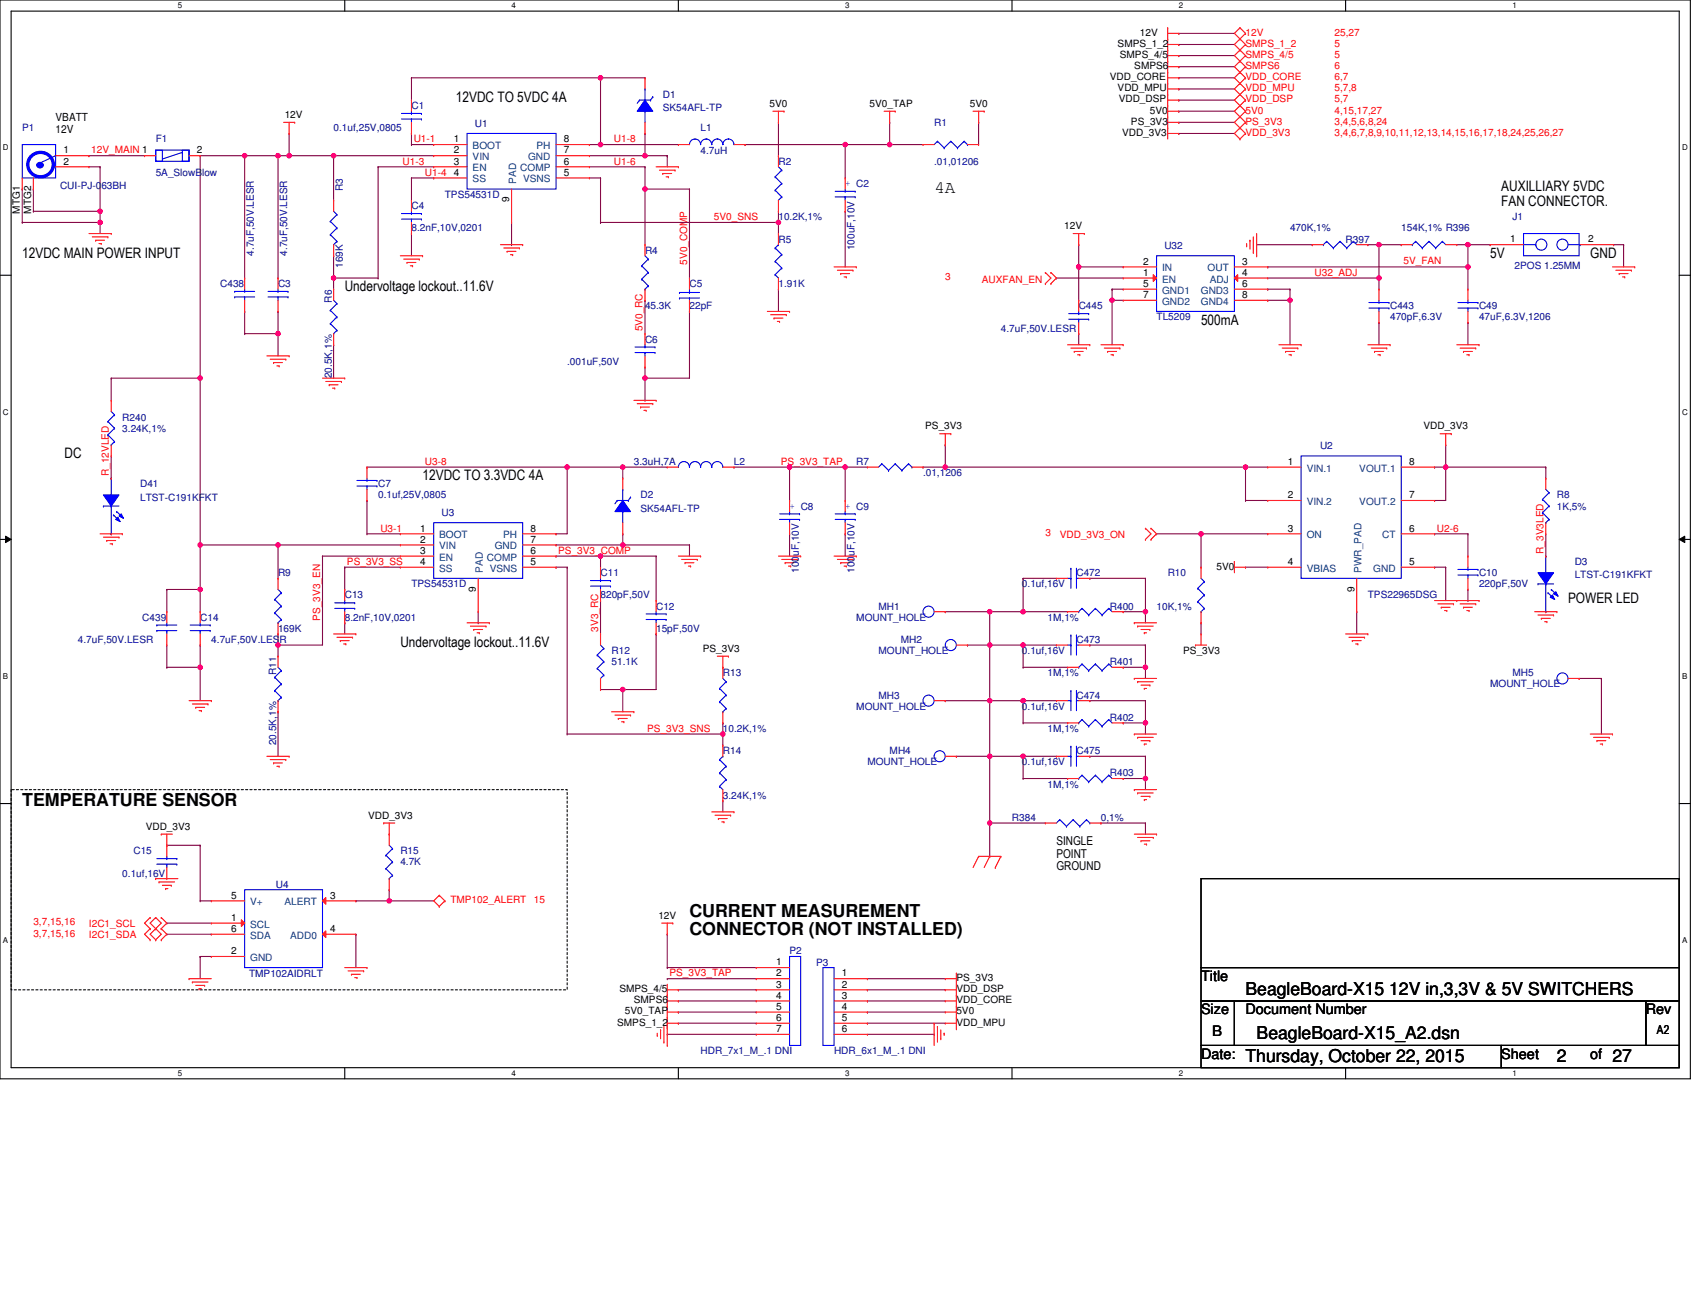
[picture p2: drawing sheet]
<svg xmlns="http://www.w3.org/2000/svg" width="279mm" height="216mm" viewBox="0 0 279 216" stroke-linecap="round" stroke-linejoin="round" font-family="sans-serif">
<defs><g id="words">
<g font-size="2.9">
<text x="153.6" y="31.7">4A</text>
<text x="3.7" y="132.5">TEMPERATURE SENSOR</text>
<text x="113.4" y="150.8">CURRENT MEASUREMENT</text>
<text x="113.4" y="153.8">CONNECTOR (NOT INSTALLED)</text>
<text x="204.8" y="163.6">BeagleBoard-X15 12V in,3,3V &amp; 5V SWITCHERS</text>
<text x="206.7" y="170.9">BeagleBoard-X15_A2.dsn</text>
<text x="204.8" y="174.5">Thursday, October 22, 2015</text>
<text x="256" y="174.5">2</text>
<text x="265.2" y="174.5">27</text>
</g>
<g font-size="2.4">
<text x="75" y="16.8">12VDC TO 5VDC 4A</text>
<text x="246.9" y="31.5">AUXILLIARY 5VDC</text>
<text x="246.9" y="33.9">FAN CONNECTOR.</text>
<text x="3.7" y="42.4">12VDC MAIN POWER INPUT</text>
<text x="56.7" y="47.9">Undervoltage lockout..11.6V</text>
<text x="245.1" y="42.4">5V</text>
<text x="261.5" y="42.4">GND</text>
<text x="197.5" y="53.4">500mA</text>
<text x="10.6" y="75.3">DC</text>
<text x="69.5" y="79">12VDC TO 3.3VDC 4A</text>
<text x="257.9" y="99.1">POWER LED</text>
<text x="65.8" y="106.4">Undervoltage lockout..11.6V</text>
<text x="197.5" y="161.3">Title</text>
<text x="197.5" y="166.7">Size</text>
<text x="204.8" y="166.7">Document Number</text>
<text x="270.7" y="166.7">Rev</text>
<text x="199.3" y="170.4">B</text>
<text x="197.5" y="174.1">Date:</text>
<text x="246.9" y="174.1">Sheet</text>
<text x="261.5" y="174.1">of</text>
</g>
<g font-size="2">
<text x="173.7" y="139">SINGLE</text>
<text x="173.7" y="141">POINT</text>
<text x="173.7" y="143.1">GROUND</text>
<text x="272.5" y="170.1">A2</text>
</g>
<g font-size="1.8">
<text x="9.1" y="19.9">VBATT</text>
<text x="9.1" y="21.8">12V</text>
</g>
<g font-size="1.6">
<text x="187.5" y="5.9">12V</text>
<text x="183.8" y="7.7">SMPS_1_2</text>
<text x="184.2" y="9.5">SMPS_4/5</text>
<text x="186.5" y="11.4">SMPS6</text>
<text x="126.6" y="17.6">5V0</text>
<text x="143" y="17.6">5V0_TAP</text>
<text x="159.5" y="17.6">5V0</text>
<text x="182.5" y="13.2">VDD_CORE</text>
<text x="183.8" y="15">VDD_MPU</text>
<text x="184" y="16.8">VDD_DSP</text>
<text x="46.8" y="19.4">12V</text>
<text x="74.6" y="23.4">1</text>
<text x="92.7" y="23.4">8</text>
<text x="184.5" y="22.3">VDD_3V3</text>
<text x="186" y="20.5">PS_3V3</text>
<text x="189.1" y="18.7">5V0</text>
<text x="10.4" y="25.2">1</text>
<text x="10.4" y="27.1">2</text>
<text x="32.4" y="25.2">2</text>
<text x="74.6" y="25.2">2</text>
<text x="74.6" y="27.1">3</text>
<text x="74.6" y="28.9">4</text>
<text x="92.7" y="28.9">5</text>
<text x="92.7" y="27.1">6</text>
<text x="92.7" y="25.2">7</text>
<text x="3.3" y="35.1" transform="rotate(-90 3.3 35.1)">MTG1</text>
<text x="5.1" y="35.1" transform="rotate(-90 5.1 35.1)">MTG2</text>
<text x="83.7" y="33.3" transform="rotate(-90 83.7 33.3)">9</text>
<text x="175" y="37.7">12V</text>
<text x="248.3" y="39.9">1</text>
<text x="261.2" y="39.9">2</text>
<text x="188" y="43.5">2</text>
<text x="188" y="47.2">5</text>
<text x="188" y="45.3">1</text>
<text x="204.3" y="43.5">3</text>
<text x="204.3" y="45.3">4</text>
<text x="204.3" y="47.2">6</text>
<text x="188" y="49">7</text>
<text x="204.3" y="49">8</text>
<text x="152.2" y="70.6">PS_3V3</text>
<text x="234.1" y="70.6">VDD_3V3</text>
<text x="211.8" y="76.4">1</text>
<text x="231.7" y="76.4">8</text>
<text x="211.8" y="81.9">2</text>
<text x="231.7" y="81.9">7</text>
<text x="69.1" y="87.4">1</text>
<text x="69.1" y="89.2">2</text>
<text x="87.2" y="87.4">8</text>
<text x="87.2" y="89.2">7</text>
<text x="211.8" y="87.4">3</text>
<text x="231.7" y="87.4">6</text>
<text x="69.1" y="91.1">3</text>
<text x="69.1" y="92.9">4</text>
<text x="87.2" y="92.9">5</text>
<text x="87.2" y="91.1">6</text>
<text x="200.1" y="93.7">5V0</text>
<text x="211.8" y="92.9">4</text>
<text x="231.7" y="92.9">5</text>
<text x="78.3" y="97.3" transform="rotate(-90 78.3 97.3)">9</text>
<text x="222.7" y="97.3" transform="rotate(-90 222.7 97.3)">9</text>
<text x="115.6" y="107.2">PS_3V3</text>
<text x="194.6" y="107.6">PS_3V3</text>
<text x="24" y="136.4">VDD_3V3</text>
<text x="60.5" y="134.6">VDD_3V3</text>
<text x="38" y="147.8">5</text>
<text x="54.3" y="147.8">3</text>
<text x="38" y="151.4">1</text>
<text x="38" y="153.2">6</text>
<text x="54.3" y="153.2">4</text>
<text x="108.3" y="151.1">12V</text>
<text x="38" y="156.9">2</text>
<text x="127.6" y="158.7">1</text>
<text x="127.6" y="160.6">2</text>
<text x="138.4" y="160.6">1</text>
<text x="157.3" y="161.3">PS_3V3</text>
<text x="101.9" y="163.2">SMPS_4/5</text>
<text x="102.8" y="166.8">5V0_TAP</text>
<text x="104.2" y="165">SMPS6</text>
<text x="127.6" y="162.4">3</text>
<text x="127.6" y="164.2">4</text>
<text x="127.6" y="166">5</text>
<text x="127.6" y="167.9">6</text>
<text x="138.4" y="162.4">2</text>
<text x="138.4" y="164.2">3</text>
<text x="138.4" y="166">4</text>
<text x="138.4" y="167.9">5</text>
<text x="157.3" y="163.2">VDD_DSP</text>
<text x="157.3" y="165">VDD_CORE</text>
<text x="157.3" y="166.8">5V0</text>
<text x="101.5" y="168.6">SMPS_1_2</text>
<text x="127.6" y="169.7">7</text>
<text x="138.4" y="169.7">6</text>
<text x="157.3" y="168.6">VDD_MPU</text>
</g>
<g font-size="1.6" fill="#f00">
<text x="204.8" y="5.9">12V</text>
<text x="219.5" y="5.9">25,27</text>
<text x="204.8" y="7.7">SMPS_1_2</text>
<text x="204.8" y="9.5">SMPS_4/5</text>
<text x="204.8" y="11.4">SMPS6</text>
<text x="219.5" y="11.4">6</text>
<text x="219.5" y="7.7">5</text>
<text x="219.5" y="9.5">5</text>
<text x="204.8" y="15">VDD_MPU</text>
<text x="204.8" y="16.8">VDD_DSP</text>
<text x="204.8" y="13.2">VDD_CORE</text>
<text x="219.5" y="13.2">6,7</text>
<text x="219.5" y="16.8">5,7</text>
<text x="219.5" y="15">5,7,8</text>
<text x="68" y="23.4">U1-1</text>
<text x="101" y="23.4">U1-8</text>
<text x="204.8" y="20.5">PS_3V3</text>
<text x="204.8" y="18.7">5V0</text>
<text x="204.8" y="22.3">VDD_3V3</text>
<text x="219.5" y="22.3">3,4,6,7,8,9,10,11,12,13,14,15,16,17,18,24,25,26,27</text>
<text x="219.5" y="20.5">3,4,5,6,8,24</text>
<text x="219.5" y="18.7">4,15,17,27</text>
<text x="15" y="25.2">12V_MAIN 1</text>
<text x="66.2" y="27.1">U1-3</text>
<text x="69.9" y="28.9">U1-4</text>
<text x="101" y="27.1">U1-6</text>
<text x="117.4" y="36.2">5V0_SNS</text>
<text x="113" y="43.5" transform="rotate(-90 113 43.5)">5V0_COMP</text>
<text x="155.4" y="46.1">3</text>
<text x="161.5" y="46.5">AUXFAN_EN</text>
<text x="216.2" y="45.3">U32_ADJ</text>
<text x="230.8" y="43.5">5V_FAN</text>
<text x="105.7" y="54.5" transform="rotate(-90 105.7 54.5)">5V0_RC</text>
<text x="69.9" y="76.4">U3-8</text>
<text x="128.4" y="76.4">PS_3V3_TAP</text>
<text x="17.9" y="78.3" transform="rotate(-90 17.9 78.3)">R_12VLED</text>
<text x="62.5" y="87.4">U3-1</text>
<text x="171.9" y="88.2">3</text>
<text x="174.3" y="88.5">VDD_3V3_ON</text>
<text x="236.3" y="87.4">U2-6</text>
<text x="57.1" y="92.9">PS_3V3_SS</text>
<text x="91.8" y="91">PS_3V3_COMP</text>
<text x="253.8" y="91.1" transform="rotate(-90 253.8 91.1)">R_3V3LED</text>
<text x="52.6" y="102" transform="rotate(-90 52.6 102)">PS_3V3_EN</text>
<text x="98.4" y="103.9" transform="rotate(-90 98.4 103.9)">3V3_RC</text>
<text x="106.4" y="120.3">PS_3V3_SNS</text>
<text x="74.1" y="148.5">TMP102_ALERT</text>
<text x="87.8" y="148.5">15</text>
<text x="5.5" y="152.2">3,7,15,16</text>
<text x="5.5" y="154">3,7,15,16</text>
<text x="14.6" y="152.4">I2C1_SCL</text>
<text x="14.6" y="154.2">I2C1_SDA</text>
<text x="110.1" y="160.5">PS_3V3_TAP</text>
</g>
<g font-size="1.6" fill="#000080">
<text x="67.7" y="17.9">C1</text>
<text x="109" y="16.1">D1</text>
<text x="3.7" y="21.6">P1</text>
<text x="25.6" y="23.4">F1</text>
<text x="54.9" y="21.6">0.1uf,25V,0805</text>
<text x="78.1" y="20.9">U1</text>
<text x="109" y="18.3">SK54AFL-TP</text>
<text x="115.2" y="21.6">L1</text>
<text x="153.6" y="20.7">R1</text>
<text x="25.6" y="28.9">5A_SlowBlow</text>
<text x="115.2" y="25.3">4.7uH</text>
<text x="128" y="27.1">R2</text>
<text x="153.6" y="27.1">.01,01206</text>
<text x="9.9" y="31.1">CUI-PJ-063BH</text>
<text x="56.4" y="31.5" transform="rotate(-90 56.4 31.5)">R3</text>
<text x="67.7" y="34.4">C4</text>
<text x="73.2" y="32.6">TPS54531D</text>
<text x="67.7" y="38.1">8.2nF,10V,0201</text>
<text x="106.1" y="41.7">R4</text>
<text x="128" y="36.2">10.2K,1%</text>
<text x="128" y="39.9">R5</text>
<text x="140.5" y="41.1" transform="rotate(-90 140.5 41.1)">100uF,10V</text>
<text x="191.5" y="41">U32</text>
<text x="212.1" y="38.1">470K,1%</text>
<text x="221.3" y="39.9">R397</text>
<text x="230.4" y="38.1">154K,1% R396</text>
<text x="248.7" y="36.2">J1</text>
<text x="36.2" y="47.2">C438</text>
<text x="41.8" y="42.1" transform="rotate(-90 41.8 42.1)">4.7uF,50V.LESR</text>
<text x="45.7" y="47.2">C3</text>
<text x="47.2" y="42.1" transform="rotate(-90 47.2 42.1)">4.7uF,50V.LESR</text>
<text x="56.4" y="44.1" transform="rotate(-90 56.4 44.1)">169K</text>
<text x="113.4" y="47.2">C5</text>
<text x="128" y="47.2">1.91K</text>
<text x="249.1" y="44.3">2POS 1.25MM</text>
<text x="54.6" y="49.7" transform="rotate(-90 54.6 49.7)">R6</text>
<text x="106.1" y="50.9">45.3K</text>
<text x="113.4" y="50.9">22pF</text>
<text x="177.4" y="50.9">C445</text>
<text x="190.2" y="52.7">TL5209</text>
<text x="228.6" y="50.9">C443</text>
<text x="228.6" y="52.7">470pF,6.3V</text>
<text x="243.2" y="50.9">C49</text>
<text x="243.2" y="52.7">47uF,6.3V,1206</text>
<text x="106.1" y="56.3">C6</text>
<text x="164.6" y="54.5">4.7uF,50V.LESR</text>
<text x="54.6" y="62.2" transform="rotate(-90 54.6 62.2)">20.5K,1%</text>
<text x="93.3" y="60">.001uF,50V</text>
<text x="20.1" y="69.2">R240</text>
<text x="20.1" y="71">3.24K,1%</text>
<text x="104.2" y="76.5">3.3uH,7A</text>
<text x="120.7" y="76.5">L2</text>
<text x="140.8" y="76.5">R7</text>
<text x="217.1" y="73.9">U2</text>
<text x="23" y="80.1">D41</text>
<text x="23" y="82.3">LTST-C191KFKT</text>
<text x="62.2" y="80.1">C7</text>
<text x="62.2" y="82">0.1uf,25V,0805</text>
<text x="105.3" y="82">D2</text>
<text x="151.8" y="78.3">.01,1206</text>
<text x="256" y="82">R8</text>
<text x="256" y="83.8">1K,5%</text>
<text x="72.6" y="84.9">U3</text>
<text x="105.3" y="84.2">SK54AFL-TP</text>
<text x="45.7" y="94.8">R9</text>
<text x="98.8" y="94.8">C11</text>
<text x="131.4" y="94.2" transform="rotate(-90 131.4 94.2)">100uF,10V</text>
<text x="140.5" y="94.2" transform="rotate(-90 140.5 94.2)">100uF,10V</text>
<text x="177" y="94.8">C472</text>
<text x="192" y="94.8">R10</text>
<text x="243.2" y="94.8">C10</text>
<text x="259" y="92.9">D3</text>
<text x="259" y="95.1">LTST-C191KFKT</text>
<text x="56.7" y="98.4">C13</text>
<text x="67.7" y="96.6">TPS54531D</text>
<text x="98.8" y="98.4">820pF,50V</text>
<text x="107.9" y="100.2">C12</text>
<text x="144.5" y="100.2">MH1</text>
<text x="168.1" y="96.6">0.1uf,16V</text>
<text x="182.5" y="100.2">R400</text>
<text x="190.2" y="100.2">10K,1%</text>
<text x="224.9" y="98.4">TPS22965DSG</text>
<text x="243.2" y="96.6">220pF,50V</text>
<text x="12.8" y="105.7">4.7uF,50V.LESR</text>
<text x="23.4" y="102.1">C439</text>
<text x="32.9" y="102.1">C14</text>
<text x="34.7" y="105.7">4.7uF,50V.LESR</text>
<text x="45.7" y="103.9">169K</text>
<text x="56.7" y="102.1">8.2nF,10V,0201</text>
<text x="100.6" y="107.6">R12</text>
<text x="107.9" y="103.9">15pF,50V</text>
<text x="140.8" y="102.1">MOUNT_HOLE</text>
<text x="144.5" y="107.6">MOUNT_HOLE</text>
<text x="148.1" y="105.7">MH2</text>
<text x="168.1" y="107.6">0.1uf,16V</text>
<text x="172.3" y="102.1">1M,1%</text>
<text x="177" y="105.7">C473</text>
<text x="45.4" y="111" transform="rotate(-90 45.4 111)">R11</text>
<text x="100.6" y="109.4">51.1K</text>
<text x="118.9" y="111.2">R13</text>
<text x="172.3" y="111.2">1M,1%</text>
<text x="182.5" y="109.4">R401</text>
<text x="245.1" y="113">MOUNT_HOLE</text>
<text x="248.7" y="111.2">MH5</text>
<text x="140.8" y="116.7">MOUNT_HOLE</text>
<text x="144.5" y="114.9">MH3</text>
<text x="168.1" y="116.7">0.1uf,16V</text>
<text x="177" y="114.9">C474</text>
<text x="182.5" y="118.5">R402</text>
<text x="45.4" y="122.5" transform="rotate(-90 45.4 122.5)">20.5K,1%</text>
<text x="118.9" y="124">R14</text>
<text x="118.9" y="120.4">10.2K,1%</text>
<text x="142.6" y="125.8">MOUNT_HOLE</text>
<text x="146.3" y="124">MH4</text>
<text x="168.1" y="125.8">0.1uf,16V</text>
<text x="172.3" y="120.4">1M,1%</text>
<text x="177" y="124">C475</text>
<text x="118.9" y="131.3">3.24K,1%</text>
<text x="172.3" y="129.5">1M,1%</text>
<text x="182.5" y="127.7">R403</text>
<text x="166.4" y="135">R384</text>
<text x="181.1" y="135">0,1%</text>
<text x="21.9" y="140.5">C15</text>
<text x="65.8" y="140.5">R15</text>
<text x="65.8" y="142.3">4.7K</text>
<text x="20.1" y="144.1">0.1uf,16V</text>
<text x="45.4" y="146">U4</text>
<text x="41" y="160.6">TMP102AIDRLT</text>
<text x="129.8" y="156.9">P2</text>
<text x="134.2" y="158.8">P3</text>
<text x="115.2" y="173.4">HDR_7x1_M_.1 DNI</text>
<text x="137.2" y="173.4">HDR_6x1_M_.1 DNI</text>
</g>
<g font-size="1.6" fill="#004080">
<text x="77.7" y="24.5">BOOT</text>
<text x="77.7" y="26.3">VIN</text>
<text x="77.7" y="28.2">EN</text>
<text x="85.6" y="28.2">COMP</text>
<text x="86.8" y="26.3">GND</text>
<text x="88.2" y="24.5">PH</text>
<text x="77.7" y="30">SS</text>
<text x="84.9" y="30.2" transform="rotate(-90 84.9 30.2)">PAD</text>
<text x="86" y="30">VSNS</text>
<text x="191.1" y="44.6">IN</text>
<text x="191.1" y="46.5">EN</text>
<text x="198.6" y="44.6">OUT</text>
<text x="199" y="46.5">ADJ</text>
<text x="191.1" y="48.3">GND1</text>
<text x="191.1" y="50.1">GND2</text>
<text x="197.5" y="48.3">GND3</text>
<text x="197.5" y="50.1">GND4</text>
<text x="214.9" y="77.6">VIN.1</text>
<text x="223.5" y="77.6">VOUT.1</text>
<text x="214.9" y="83">VIN.2</text>
<text x="223.5" y="83">VOUT.2</text>
<text x="72.2" y="88.5">BOOT</text>
<text x="82.7" y="88.5">PH</text>
<text x="214.9" y="88.5">ON</text>
<text x="227.3" y="88.5">CT</text>
<text x="72.2" y="90.4">VIN</text>
<text x="72.2" y="92.2">EN</text>
<text x="72.2" y="94">SS</text>
<text x="79.4" y="94.2" transform="rotate(-90 79.4 94.2)">PAD</text>
<text x="80.1" y="92.2">COMP</text>
<text x="80.5" y="94">VSNS</text>
<text x="81.4" y="90.4">GND</text>
<text x="214.9" y="94">VBIAS</text>
<text x="223.9" y="94.2" transform="rotate(-90 223.9 94.2)">PWR_PAD</text>
<text x="225.8" y="94">GND</text>
<text x="41.1" y="148.9">V+</text>
<text x="46.8" y="148.9">ALERT</text>
<text x="41.1" y="152.5">SCL</text>
<text x="41.1" y="154.4">SDA</text>
<text x="47.7" y="154.4">ADD0</text>
<text x="41.1" y="158">GND</text>
</g>
<g font-size="1.6" fill="#00f">
<text x="139" y="30.6">+ C2</text>
<text x="129.8" y="83.7">+ C8</text>
<text x="139" y="83.7">+ C9</text>
</g>
<g font-size="1.3">
<text x="29.3" y="1.4">5</text>
<text x="84.1" y="1.4">4</text>
<text x="139" y="1.4">3</text>
<text x="193.9" y="1.4">2</text>
<text x="248.7" y="1.4">1</text>
<text x=".5" y="24.7">D</text>
<text x="276.6" y="24.7">D</text>
<text x=".5" y="68.2">C</text>
<text x="276.6" y="68.2">C</text>
<text x=".5" y="111.6">B</text>
<text x="276.6" y="111.6">B</text>
<text x=".5" y="155">A</text>
<text x="276.6" y="155">A</text>
<text x="29.3" y="176.9">5</text>
<text x="84.1" y="176.9">4</text>
<text x="139" y="176.9">3</text>
<text x="193.9" y="176.9">2</text>
<text x="248.7" y="176.9">1</text>
</g>
</g></defs>
<path d="M0 0h278v177.4h-278zM1.8 1.8h274.3v173.8h-274.3z" fill="none" stroke="#000" stroke-width=".18"/>
<g fill="#fff">
<path d="M29.3 .2h.7v1.4h-.7z"/>
<path d="M29.3 175.7h.7v1.5h-.7z"/>
</g>
<path d="M56.7 0v1.8M56.7 175.6v1.8" fill="none" stroke="#000" stroke-width=".18"/>
<g fill="#fff">
<path d="M84.1 .2h.8v1.4h-.8z"/>
<path d="M84.1 175.7h.8v1.5h-.8z"/>
</g>
<path d="M111.6 0v1.8M111.6 175.6v1.8" fill="none" stroke="#000" stroke-width=".18"/>
<g fill="#fff">
<path d="M139 .2h.7v1.4h-.7z"/>
<path d="M139 175.7h.7v1.5h-.7z"/>
</g>
<path d="M166.4 0v1.8M166.4 175.6v1.8" fill="none" stroke="#000" stroke-width=".18"/>
<g fill="#fff">
<path d="M193.9 .2h.7v1.4h-.7z"/>
<path d="M193.9 175.7h.7v1.5h-.7z"/>
</g>
<path d="M221.3 0v1.8M221.3 175.6v1.8" fill="none" stroke="#000" stroke-width=".18"/>
<g fill="#fff">
<path d="M248.7 .2h.8v1.4h-.8z"/>
<path d="M248.7 175.7h.8v1.5h-.8z"/>
<path d="M.5 23.5h.9v1.5h-.9z"/>
<path d="M276.6 23.5h1v1.5h-1z"/>
<path d="M.5 67h.9v1.4h-.9z"/>
<path d="M276.6 67h1v1.4h-1z"/>
</g>
<path d="M0 45.3h1.8M276.1 45.3h1.9" fill="none" stroke="#000" stroke-width=".18"/>
<g fill="#fff">
<path d="M.5 110.4h.8v1.5h-.8z"/>
<path d="M276.6 110.4h.9v1.5h-.9z"/>
</g>
<path d="M0 88.7h1.8M276.1 88.7h1.9" fill="none" stroke="#000" stroke-width=".18"/>
<path d="M.9 88.2l.9 .5-.9 .5zM276.1 88.7l1-.5v1z" fill="#000"/>
<path d="M.9 88.2l.9 .5-.9 .5zM276.1 88.7l1-.5v1z" fill="none" stroke="#000" stroke-width=".16"/>
<g fill="#fff">
<path d="M.5 153.8h.8v1.5h-.8z"/>
<path d="M276.6 153.8h.9v1.5h-.9z"/>
</g>
<path d="M0 132.1h1.8M276.1 132.1h1.9" fill="none" stroke="#000" stroke-width=".18"/>
<path d="M1.8 129.8h91.5v33h-91.5z" fill="none" stroke="#000" stroke-width=".18" stroke-dasharray=".4 .4"/>
<path d="M47.5 21.9h.1M47.5 21.9v3.7" fill="none" stroke="#800040" stroke-width=".18"/>
<circle cx="47.5" cy="25.6" r=".37" fill="#f0f"/>
<circle cx="47.5" cy="25.6" r=".37" fill="none" stroke="#f0f" stroke-width=".18"/>
<g fill="none" stroke="#800040" stroke-width=".18">
<path d="M193.9 18.3h.1M193.9 18.3h9.1M3.7 31.1h.1M3.7 31.1v5.5M5.5 34.7h.1M5.5 31.1h.1M5.5 34.7h11M5.5 31.1v3.6M16.5 36.6h.1M16.5 36.6v1.8M193.9 20.1h.1M193.9 20.1h9.1"/>
<path d="M265.4 40.2h.1M265.4 40.2h1.6M267 40.2h.1M267 40.2v3.7M155.4 100.6h.1M155.4 100.6h7.4M162.8 100.6h.1M162.8 100.6v5.5M157.3 124.4h.1M157.3 124.4h5.5v10.9M162.8 135.3h.1"/>
</g>
<circle cx="162.8" cy="124.4" r=".37" fill="#f0f"/>
<circle cx="162.8" cy="124.4" r=".37" fill="none" stroke="#f0f" stroke-width=".18"/>
<circle cx="162.8" cy="135.3" r=".37" fill="#f0f"/>
<circle cx="162.8" cy="135.3" r=".37" fill="none" stroke="#f0f" stroke-width=".18"/>
<g fill="none" stroke="#800040" stroke-width=".18">
<path d="M3.7 36.6h.1M3.7 36.6h12.8M113.4 31.1h.1M113.4 31.1v14.6M113.4 51.2h.1M113.4 51.2v11h-7.3M128 47.5h.1M128 47.5v3.7M106.1 62.2h.1M106.1 60.4v1.8M155.4 115.2h.1M155.4 115.2h7.4"/>
<path d="M159.1 106.1h.1M159.1 106.1h3.7"/>
</g>
<circle cx="16.5" cy="36.6" r=".37" fill="#f0f"/>
<circle cx="16.5" cy="36.6" r=".37" fill="none" stroke="#f0f" stroke-width=".18"/>
<path d="M16.5 34.7h.1M16.5 34.7v1.9" fill="none" stroke="#800040" stroke-width=".18"/>
<circle cx="16.5" cy="34.7" r=".37" fill="#f0f"/>
<circle cx="16.5" cy="34.7" r=".37" fill="none" stroke="#f0f" stroke-width=".18"/>
<path d="M45.7 54.9h.1M45.7 54.9v3.6" fill="none" stroke="#800040" stroke-width=".18"/>
<circle cx="45.7" cy="54.9" r=".37" fill="#f0f"/>
<circle cx="45.7" cy="54.9" r=".37" fill="none" stroke="#f0f" stroke-width=".18"/>
<path d="M45.7 25.6h.1M45.7 25.6v20.1M45.7 89.6h.1M45.7 89.6v5.5" fill="none" stroke="#800040" stroke-width=".18"/>
<circle cx="45.7" cy="89.6" r=".37" fill="#f0f"/>
<circle cx="45.7" cy="89.6" r=".37" fill="none" stroke="#f0f" stroke-width=".18"/>
<g fill="none" stroke="#800040" stroke-width=".18">
<path d="M93.3 76.8h.1M93.3 76.8v11h-1.9M32.9 89.6h.1M32.9 89.6h32.9M45.7 89.6h.1M53 91.4h.1M53 91.4v14.7h-7.3M53 91.4h12.8M56.7 93.3h.1M56.7 93.3h9.1M60.4 87.8h.1M60.4 82.3h.1"/>
<path d="M60.4 87.8h5.4M60.4 82.3v5.5M91.4 87.8h.1M98.8 91.4h.1M98.8 91.4h9.1M45.7 106.1h.1M45.7 106.1v1.8"/>
</g>
<circle cx="98.8" cy="91.4" r=".37" fill="#f0f"/>
<circle cx="98.8" cy="91.4" r=".37" fill="none" stroke="#f0f" stroke-width=".18"/>
<path d="M98.8 91.4h.1M98.8 91.4v1.9M102.4 113.4h.1M102.4 113.4h5.5" fill="none" stroke="#800040" stroke-width=".18"/>
<circle cx="102.4" cy="113.4" r=".37" fill="#f0f"/>
<circle cx="102.4" cy="113.4" r=".37" fill="none" stroke="#f0f" stroke-width=".18"/>
<path d="M102.4 89.6h.1M102.4 89.6h11M107.9 91.4h.1M107.9 91.4v7.4M102.4 113.4h.1M102.4 113.4v3.6M107.9 104.2h.1M107.9 104.2v9.2" fill="none" stroke="#800040" stroke-width=".18"/>
<circle cx="102.4" cy="89.6" r=".37" fill="#f0f"/>
<circle cx="102.4" cy="89.6" r=".37" fill="none" stroke="#f0f" stroke-width=".18"/>
<path d="M102.4 76.8h.1M102.4 76.8h7.3M102.4 87.8h.1M102.4 87.8v1.8M113.4 89.6h.1M113.4 89.6v1.8" fill="none" stroke="#800040" stroke-width=".18"/>
<circle cx="102.4" cy="76.8" r=".37" fill="#f0f"/>
<circle cx="102.4" cy="76.8" r=".37" fill="none" stroke="#f0f" stroke-width=".18"/>
<path d="M60.4 76.8h.1M60.4 76.8h32.9M91.4 91.4h.1M91.4 91.4h7.4" fill="none" stroke="#800040" stroke-width=".18"/>
<circle cx="93.3" cy="76.8" r=".37" fill="#f0f"/>
<circle cx="93.3" cy="76.8" r=".37" fill="none" stroke="#f0f" stroke-width=".18"/>
<path d="M45.7 117h.1M45.7 104.2h.1M45.7 104.2v1.9M45.7 117v7.4" fill="none" stroke="#800040" stroke-width=".18"/>
<circle cx="45.7" cy="106.1" r=".37" fill="#f0f"/>
<circle cx="45.7" cy="106.1" r=".37" fill="none" stroke="#f0f" stroke-width=".18"/>
<path d="M93.3 76.8h.1M93.3 76.8h9.1M91.4 93.3h.1M91.4 89.6h.1M91.4 93.3h1.9M91.4 89.6h11M93.3 93.3h.1M93.3 93.3v27.4M32.9 109.7h.1M32.9 109.7v5.5" fill="none" stroke="#800040" stroke-width=".18"/>
<circle cx="32.9" cy="109.7" r=".37" fill="#f0f"/>
<circle cx="32.9" cy="109.7" r=".37" fill="none" stroke="#f0f" stroke-width=".18"/>
<path d="M129.8 76.8h.1M129.8 76.8v5.5M32.9 96.9h.1M32.9 96.9v3.7M129.8 87.8h.1M129.8 87.8v3.6M139 87.8h.1M139 87.8v3.6" fill="none" stroke="#800040" stroke-width=".18"/>
<circle cx="129.8" cy="76.8" r=".37" fill="#f0f"/>
<circle cx="129.8" cy="76.8" r=".37" fill="none" stroke="#f0f" stroke-width=".18"/>
<g fill="none" stroke="#800040" stroke-width=".18">
<path d="M146.3 20.1h.1M146.3 23.8h.1M146.3 20.1v3.7M146.3 23.8h5.5M160.9 20.1h.1M160.9 20.1v3.7M32.9 62.2h.1M32.9 62.2v27.4M120.7 76.8h.1M120.7 76.8h18.3M129.8 76.8h.1M139 76.8h.1"/>
<path d="M139 76.8v5.5M98.8 113.4h.1M98.8 113.4h3.6M93.3 120.7h.1M93.3 120.7h25.6M109.7 153.6h.1M109.7 153.6v5.5"/>
</g>
<circle cx="118.9" cy="120.7" r=".37" fill="#f0f"/>
<circle cx="118.9" cy="120.7" r=".37" fill="none" stroke="#f0f" stroke-width=".18"/>
<g fill="none" stroke="#800040" stroke-width=".18">
<path d="M54.9 25.6h.1M54.9 25.6h16.4M106.1 31.1h.1M106.1 31.1v9.1M106.1 31.1h7.3M128 36.6h.1M128 36.6v1.8M106.1 49.4h.1M106.1 49.4v5.5M102.4 76.8h.1M102.4 76.8v1.8M118.9 120.7h.1"/>
<path d="M118.9 120.7v1.8"/>
</g>
<circle cx="54.9" cy="25.6" r=".37" fill="#f0f"/>
<circle cx="54.9" cy="25.6" r=".37" fill="none" stroke="#f0f" stroke-width=".18"/>
<g fill="none" stroke="#800040" stroke-width=".18">
<path d="M193.9 7.3h.1M193.9 9.1h.1M193.9 11h.1M193.9 14.6h.1M193.9 16.5h.1M193.9 12.8h.1M193.9 7.3h9.1M193.9 9.1h9.1M193.9 11h9.1M193.9 14.6h9.1M193.9 16.5h9.1M193.9 12.8h9.1"/>
<path d="M14.6 25.6h.1M14.6 25.6h9.2M32.9 25.6h7.3M40.2 25.6h.1M47.5 25.6h.1M47.5 25.6h7.4M118.9 118.9h.1M118.9 118.9v1.8"/>
</g>
<circle cx="40.2" cy="25.6" r=".37" fill="#f0f"/>
<circle cx="40.2" cy="25.6" r=".37" fill="none" stroke="#f0f" stroke-width=".18"/>
<path d="M139 76.8h.1M139 76.8h3.6M98.8 98.8h.1M98.8 98.8v5.4M56.7 102.4h.1M56.7 102.4v1.8M78.6 102.4h.1M78.6 100.6v1.8" fill="none" stroke="#800040" stroke-width=".18"/>
<circle cx="139" cy="76.8" r=".37" fill="#f0f"/>
<circle cx="139" cy="76.8" r=".37" fill="none" stroke="#f0f" stroke-width=".18"/>
<path d="M139 23.8h.1M139 23.8h7.3M193.9 21.9h.1M193.9 21.9h9.1M151.8 76.8h.1M155.4 73.2h.1M155.4 73.2v3.6h-3.6M109.7 160.9h.1M109.7 160.9h14.7" fill="none" stroke="#800040" stroke-width=".18"/>
<circle cx="146.3" cy="23.8" r=".37" fill="#f0f"/>
<circle cx="146.3" cy="23.8" r=".37" fill="none" stroke="#f0f" stroke-width=".18"/>
<circle cx="139" cy="23.8" r=".37" fill="#f0f"/>
<circle cx="139" cy="23.8" r=".37" fill="none" stroke="#f0f" stroke-width=".18"/>
<path d="M98.8 36.6h.1M98.8 36.6h29.2M122.5 23.8h.1M122.5 23.8h16.5M56.7 93.3h.1M56.7 93.3v3.6" fill="none" stroke="#800040" stroke-width=".18"/>
<circle cx="128" cy="36.6" r=".37" fill="#f0f"/>
<circle cx="128" cy="36.6" r=".37" fill="none" stroke="#f0f" stroke-width=".18"/>
<path d="M193.9 5.5h.1M193.9 5.5h9.1M98.8 23.8h.1M98.8 23.8h12.8M118.9 131.7h.1M118.9 131.7v1.8" fill="none" stroke="#800040" stroke-width=".18"/>
<circle cx="98.8" cy="23.8" r=".37" fill="#f0f"/>
<circle cx="98.8" cy="23.8" r=".37" fill="none" stroke="#f0f" stroke-width=".18"/>
<path d="M67.7 12.8h.1M67.7 12.8v3.7M67.7 12.8h31.1M67.7 23.8h.1M67.7 21.9h.1M67.7 23.8h3.6M67.7 21.9v1.9" fill="none" stroke="#800040" stroke-width=".18"/>
<circle cx="98.8" cy="12.8" r=".37" fill="#f0f"/>
<circle cx="98.8" cy="12.8" r=".37" fill="none" stroke="#f0f" stroke-width=".18"/>
<g fill="none" stroke="#800040" stroke-width=".18">
<path d="M98.8 12.8h.1M98.8 12.8v11h-1.9M98.8 12.8h7.3M106.1 12.8h.1M96.9 23.8h.1M96.9 29.3h1.9M96.9 25.6h9.2M98.8 29.3h.1M98.8 36.6h.1M98.8 29.3v7.3M106.1 25.6h.1M109.7 25.6h.1"/>
<path d="M109.7 25.6v1.8M128 34.7h.1M128 34.7v1.9"/>
</g>
<circle cx="106.1" cy="25.6" r=".37" fill="#f0f"/>
<circle cx="106.1" cy="25.6" r=".37" fill="none" stroke="#f0f" stroke-width=".18"/>
<path d="M67.7 38.4h.1M67.7 29.3h.1M67.7 29.3v3.6M67.7 38.4v3.7M96.9 27.4h9.2M106.1 21.9h.1M106.1 27.4h.1M106.1 31.1h.1M106.1 21.9v3.7h3.6M106.1 27.4v3.7M109.7 25.6h.1" fill="none" stroke="#800040" stroke-width=".18"/>
<circle cx="106.1" cy="31.1" r=".37" fill="#f0f"/>
<circle cx="106.1" cy="31.1" r=".37" fill="none" stroke="#f0f" stroke-width=".18"/>
<path d="M54.9 25.6h.1M54.9 25.6v7.3M54.9 45.7h.1M54.9 45.7v1.8M54.9 45.7h7.3" fill="none" stroke="#800040" stroke-width=".18"/>
<circle cx="54.9" cy="45.7" r=".37" fill="#f0f"/>
<circle cx="54.9" cy="45.7" r=".37" fill="none" stroke="#f0f" stroke-width=".18"/>
<g fill="none" stroke="#800040" stroke-width=".18">
<path d="M62.2 27.4h.1M62.2 27.4h9.1M62.2 27.4v18.3M67.7 29.3h3.6M71.3 29.3h.1M84.1 36.6v3.6M139 34.7h.1M139 23.8h.1M139 23.8v5.5M139 34.7v9.2M54.9 56.7h.1M54.9 42.1h.1"/>
<path d="M54.9 42.1v3.6M54.9 56.7v5.5M62.2 45.7h.1M84.1 40.2h.1M204.8 76.8h.1M204.8 76.8v5.5M204.8 76.8h3.7M235.9 76.8h.1M235.9 76.8h1.8M237.7 73.2h.1M237.7 76.8h.1M237.7 73.2v9.1h-1.8"/>
<path d="M190.2 87.8h.1M190.2 87.8h18.3M197.5 87.8h.1M197.5 87.8v5.5M204.8 93.3h.1M204.8 82.3h.1M204.8 93.3h3.7M204.8 82.3h3.7M235.9 93.3h.1M235.9 82.3h.1M235.9 87.8h.1M235.9 93.3h1.8"/>
<path d="M235.9 87.8h5.5M237.7 93.3h.1M237.7 93.3v5.5M241.4 87.8h.1M241.4 87.8v3.6M223.1 100.6h.1M223.1 100.6v3.6"/>
</g>
<circle cx="197.5" cy="87.8" r=".37" fill="#f0f"/>
<circle cx="197.5" cy="87.8" r=".37" fill="none" stroke="#f0f" stroke-width=".18"/>
<g fill="none" stroke="#800040" stroke-width=".18">
<path d="M27.4 139h.1M27.4 139h5.5M32.9 139h.1M32.9 139v9.1M27.4 153.6h.1M27.4 151.8h.1M27.4 153.6h7.3M27.4 151.8h7.3M32.9 157.3h.1M32.9 148.1h.1M32.9 157.3h1.8M32.9 148.1h1.8"/>
<path d="M32.9 157.3v3.6M58.5 153.6h.1M58.5 153.6v5.5M64 148.1h.1M64 148.1h7.3"/>
</g>
<circle cx="64" cy="148.1" r=".37" fill="#f0f"/>
<circle cx="64" cy="148.1" r=".37" fill="none" stroke="#f0f" stroke-width=".18"/>
<path d="M155.4 76.8h.1M155.4 76.8h49.4M64 146.3h.1M64 146.3v1.8" fill="none" stroke="#800040" stroke-width=".18"/>
<circle cx="204.8" cy="76.8" r=".37" fill="#f0f"/>
<circle cx="204.8" cy="76.8" r=".37" fill="none" stroke="#f0f" stroke-width=".18"/>
<circle cx="155.4" cy="76.8" r=".37" fill="#f0f"/>
<circle cx="155.4" cy="76.8" r=".37" fill="none" stroke="#f0f" stroke-width=".18"/>
<path d="M128 25.6h.1M128 20.1v5.5M237.7 76.8h16.5M254.2 78.6h.1M254.2 76.8h.1M254.2 76.8v1.8M241.4 98.8h.1M241.4 96.9v1.9M254.2 91.4h.1M254.2 87.8v3.6" fill="none" stroke="#800040" stroke-width=".18"/>
<circle cx="237.7" cy="76.8" r=".37" fill="#f0f"/>
<circle cx="237.7" cy="76.8" r=".37" fill="none" stroke="#f0f" stroke-width=".18"/>
<g fill="none" stroke="#800040" stroke-width=".18">
<path d="M27.4 96.9h.1M27.4 96.9v3.7M27.4 96.9h5.5M32.9 96.9h.1M32.9 89.6h.1M32.9 89.6v7.3M27.4 109.7h.1M27.4 106.1v3.6M27.4 109.7h5.5M32.9 109.7h.1M32.9 106.1h.1M32.9 106.1v3.6"/>
<path d="M58.5 148.1h.1M58.5 148.1h5.5"/>
</g>
<circle cx="32.9" cy="96.9" r=".37" fill="#f0f"/>
<circle cx="32.9" cy="96.9" r=".37" fill="none" stroke="#f0f" stroke-width=".18"/>
<circle cx="32.9" cy="89.6" r=".37" fill="#f0f"/>
<circle cx="32.9" cy="89.6" r=".37" fill="none" stroke="#f0f" stroke-width=".18"/>
<path d="M40.2 25.6h.1M40.2 25.6v20.1M40.2 25.6h7.3M45.7 25.6h.1M40.2 51.2h.1M40.2 54.9h.1M40.2 51.2v3.7M40.2 54.9h5.5" fill="none" stroke="#800040" stroke-width=".18"/>
<circle cx="45.7" cy="25.6" r=".37" fill="#f0f"/>
<circle cx="45.7" cy="25.6" r=".37" fill="none" stroke="#f0f" stroke-width=".18"/>
<path d="M45.7 51.2h.1M45.7 51.2v3.7M162.8 115.2h.1M162.8 106.1v9.1M162.8 135.3h.1M162.8 135.3h9.1" fill="none" stroke="#800040" stroke-width=".18"/>
<circle cx="162.8" cy="106.1" r=".37" fill="#f0f"/>
<circle cx="162.8" cy="106.1" r=".37" fill="none" stroke="#f0f" stroke-width=".18"/>
<circle cx="162.8" cy="115.2" r=".37" fill="#f0f"/>
<circle cx="162.8" cy="115.2" r=".37" fill="none" stroke="#f0f" stroke-width=".18"/>
<g fill="none" stroke="#800040" stroke-width=".18">
<path d="M14.6 27.4h1.9M16.5 27.4h.1M16.5 34.7h.1M16.5 27.4v7.3M32.9 25.6h.1M32.9 25.6v36.6M18.3 78.6h.1M18.3 62.2h.1M18.3 62.2v3.6M18.3 75v3.6M18.3 62.2h14.6M32.9 62.2h.1"/>
<path d="M197.5 102.4h.1M197.5 102.4v1.8M259.7 111.6h.1M259.7 111.6h3.6M263.3 111.6h.1M263.3 111.6v9.1M181.1 135.3h.1M181.1 135.3h7.3M188.4 135.3h.1M188.4 135.3v1.9M109.7 159.1h.1M109.7 159.1h14.7"/>
<path d="M111.6 162.8h.1M111.6 164.6h.1M111.6 166.4h.1M111.6 168.2h.1M111.6 162.8h12.8M111.6 164.6h12.8M111.6 166.4h12.8M111.6 168.2h12.8"/>
</g>
<circle cx="32.9" cy="62.2" r=".37" fill="#f0f"/>
<circle cx="32.9" cy="62.2" r=".37" fill="none" stroke="#f0f" stroke-width=".18"/>
<path d="M208.5 43.9h.1M208.5 43.9h32.9M109.7 170.1h.1M109.7 170.1h14.7" fill="none" stroke="#800040" stroke-width=".18"/>
<circle cx="241.4" cy="43.9" r=".37" fill="#f0f"/>
<circle cx="241.4" cy="43.9" r=".37" fill="none" stroke="#f0f" stroke-width=".18"/>
<path d="M177.4 43.9h.1M177.4 43.9h7.3M177.4 43.9v5.5M241.4 40.2h.1M241.4 40.2v3.7" fill="none" stroke="#800040" stroke-width=".18"/>
<circle cx="177.4" cy="43.9" r=".37" fill="#f0f"/>
<circle cx="177.4" cy="43.9" r=".37" fill="none" stroke="#f0f" stroke-width=".18"/>
<path d="M182.9 47.5h.1M182.9 49.4h.1M182.9 47.5h1.8M182.9 49.4v7.3M182.9 49.4h1.8" fill="none" stroke="#800040" stroke-width=".18"/>
<circle cx="182.9" cy="49.4" r=".37" fill="#f0f"/>
<circle cx="182.9" cy="49.4" r=".37" fill="none" stroke="#f0f" stroke-width=".18"/>
<path d="M208.5 47.5h.1M208.5 49.4h.1M208.5 47.5h3.6M208.5 49.4h3.6M212.1 49.4h.1M212.1 49.4v7.3" fill="none" stroke="#800040" stroke-width=".18"/>
<circle cx="212.1" cy="49.4" r=".37" fill="#f0f"/>
<circle cx="212.1" cy="49.4" r=".37" fill="none" stroke="#f0f" stroke-width=".18"/>
<path d="M182.9 47.5h.1M182.9 47.5v1.9M208.5 45.7h18.3M212.1 47.5h.1M212.1 47.5v1.9M226.8 45.7h.1" fill="none" stroke="#800040" stroke-width=".18"/>
<circle cx="226.8" cy="45.7" r=".37" fill="#f0f"/>
<circle cx="226.8" cy="45.7" r=".37" fill="none" stroke="#f0f" stroke-width=".18"/>
<path d="M224.9 40.2h.1M224.9 40.2h1.9M226.8 40.2h.1M226.8 40.2v5.5" fill="none" stroke="#800040" stroke-width=".18"/>
<circle cx="226.8" cy="40.2" r=".37" fill="#f0f"/>
<circle cx="226.8" cy="40.2" r=".37" fill="none" stroke="#f0f" stroke-width=".18"/>
<g fill="none" stroke="#800040" stroke-width=".18">
<path d="M173.7 45.7h.1M173.7 45.7h11M177.4 54.9h.1M177.4 40.2h.1M177.4 40.2v3.7M177.4 54.9v1.8M206.7 40.2h9.1M215.8 40.2h.1M226.8 53h.1M226.8 45.7h.1M226.8 40.2h3.6M226.8 45.7v1.8"/>
<path d="M226.8 53v3.7M230.4 40.2h.1M239.6 40.2h5.5M241.4 40.2h.1M241.4 43.9h.1M241.4 53h.1M241.4 43.9v3.6M241.4 53v3.7M245.1 40.2h.1"/>
</g>
<circle cx="241.4" cy="40.2" r=".37" fill="#f0f"/>
<circle cx="241.4" cy="40.2" r=".37" fill="none" stroke="#f0f" stroke-width=".18"/>
<path d="M179.2 95.1h.1M179.2 95.1h9.2M188.4 95.1h.1M188.4 95.1v7.3M184.7 100.6h.1M184.7 100.6h3.7M188.4 100.6h.1" fill="none" stroke="#800040" stroke-width=".18"/>
<circle cx="188.4" cy="100.6" r=".37" fill="#f0f"/>
<circle cx="188.4" cy="100.6" r=".37" fill="none" stroke="#f0f" stroke-width=".18"/>
<path d="M184.7 109.7h.1M188.4 106.1h.1M188.4 106.1v3.6h-3.7" fill="none" stroke="#800040" stroke-width=".18"/>
<circle cx="188.4" cy="109.7" r=".37" fill="#f0f"/>
<circle cx="188.4" cy="109.7" r=".37" fill="none" stroke="#f0f" stroke-width=".18"/>
<path d="M168.2 100.6h.1M168.2 100.6h7.4M179.2 106.1h.1M179.2 106.1h9.2M188.4 109.7h.1M188.4 109.7v1.9" fill="none" stroke="#800040" stroke-width=".18"/>
<circle cx="168.2" cy="100.6" r=".37" fill="#f0f"/>
<circle cx="168.2" cy="100.6" r=".37" fill="none" stroke="#f0f" stroke-width=".18"/>
<path d="M168.2 95.1h.1M168.2 95.1v5.5h-5.4M168.2 95.1h5.5M162.8 100.6h.1" fill="none" stroke="#800040" stroke-width=".18"/>
<circle cx="162.8" cy="100.6" r=".37" fill="#f0f"/>
<circle cx="162.8" cy="100.6" r=".37" fill="none" stroke="#f0f" stroke-width=".18"/>
<path d="M168.2 106.1h.1M168.2 106.1h5.5M168.2 106.1v3.6" fill="none" stroke="#800040" stroke-width=".18"/>
<circle cx="168.2" cy="106.1" r=".37" fill="#f0f"/>
<circle cx="168.2" cy="106.1" r=".37" fill="none" stroke="#f0f" stroke-width=".18"/>
<path d="M162.8 106.1h.1M162.8 106.1h5.4M168.2 109.7h.1M168.2 109.7h7.4M184.7 118.9h.1M188.4 115.2h.1M188.4 115.2v3.7h-3.7" fill="none" stroke="#800040" stroke-width=".18"/>
<circle cx="188.4" cy="118.9" r=".37" fill="#f0f"/>
<circle cx="188.4" cy="118.9" r=".37" fill="none" stroke="#f0f" stroke-width=".18"/>
<path d="M168.2 115.2h.1M168.2 115.2h5.5M168.2 115.2v3.7M179.2 115.2h.1M179.2 115.2h9.2M188.4 118.9h.1M188.4 118.9v1.8" fill="none" stroke="#800040" stroke-width=".18"/>
<circle cx="168.2" cy="115.2" r=".37" fill="#f0f"/>
<circle cx="168.2" cy="115.2" r=".37" fill="none" stroke="#f0f" stroke-width=".18"/>
<g fill="none" stroke="#800040" stroke-width=".18">
<path d="M162.8 115.2h.1M162.8 115.2h5.4M162.8 115.2v9.2M168.2 118.9h.1M168.2 118.9h7.4M162.8 124.4h.1M179.2 124.4h.1M179.2 124.4h9.2M184.7 128h.1M184.7 128h3.7M188.4 124.4h.1M188.4 128h.1"/>
<path d="M188.4 124.4v5.4"/>
</g>
<circle cx="188.4" cy="128" r=".37" fill="#f0f"/>
<circle cx="188.4" cy="128" r=".37" fill="none" stroke="#f0f" stroke-width=".18"/>
<path d="M162.8 124.4h.1M162.8 124.4h10.9M168.2 124.4h.1M168.2 128h.1M168.2 124.4v3.6M168.2 128h7.4" fill="none" stroke="#800040" stroke-width=".18"/>
<circle cx="168.2" cy="124.4" r=".37" fill="#f0f"/>
<circle cx="168.2" cy="124.4" r=".37" fill="none" stroke="#f0f" stroke-width=".18"/>
<g fill="none" stroke="#800040" stroke-width=".18">
<path d="M106.1 65.8h.1M106.1 62.2v3.6M162.8 135.3v5.5M162.8 140.8h.1M142.6 168.2h.1M142.6 166.4h.1M142.6 164.6h.1M142.6 162.8h.1M142.6 160.9h.1M142.6 168.2h12.8M142.6 166.4h12.8M142.6 164.6h12.8"/>
<path d="M142.6 162.8h12.8M142.6 160.9h12.8M142.6 170.1h11M153.6 170.1h.1"/>
</g>
<circle cx="106.1" cy="62.2" r=".37" fill="#f0f"/>
<circle cx="106.1" cy="62.2" r=".37" fill="none" stroke="#f0f" stroke-width=".18"/>
<g fill="none" stroke="#f00" stroke-width=".18">
<path d="M127.1 18.3h1.8M128 18.3v1.8M128.9 18.3h.1M145.4 18.3h1.8M146.3 18.3v1.8M147.2 18.3h.1M160 18.3h1.8M160.9 18.3v1.8M161.8 18.3h.1M192 19.2h.1M192 17.4h.1M192 6.4h.1"/>
<path d="M192 8.2h.1M192 10.1h.1M192 13.7h.1M192 15.5h.1M192 11.9h.1M192 4.6h.1M192 18.3h1.9M192 4.6v18.3M192 7.3h1.9M192 9.1h1.9M192 11h1.9M192 14.6h1.9"/>
<path d="M192 16.5h1.9M192 12.8h1.9M192 5.5h1.9M193.9 18.3h.1M193.9 7.3h.1M193.9 9.1h.1M193.9 11h.1M193.9 14.6h.1M193.9 16.5h.1M193.9 12.8h.1M193.9 5.5h.1M203.9 19.2h.1"/>
<path d="M203.9 17.4h.1M203.9 6.4h.1M203.9 8.2h.1M203.9 10.1h.1M203.9 11.9h.1M203.9 13.7h.1M203.9 15.5h.1M203.9 4.6h.1M203.9 19.2l.9 .9M203.9 4.6l-.9 .9 1.8 1.8M203.9 8.2l.9 .9M203.9 15.5l.9 1"/>
<path d="M203.9 11.9l.9 .9M203.9 4.6l.9 .9M204.8 18.3h.1M204.8 7.3h.1M204.8 9.1h.1M204.8 11h.1M204.8 14.6h.1M204.8 16.5h.1M204.8 12.8h.1M204.8 5.5h.1M204.8 18.3l-1.8 1.8 1.8 1.8M204.8 16.5l-1.8 1.8 .9 .9"/>
<path d="M204.8 14.6l-1.8 1.9 1.8 1.8M204.8 5.5l-1.8 1.8 .9 .9M204.8 7.3l-1.8 1.8 1.8 1.9M204.8 9.1l-1.8 1.9 .9 .9M204.8 11l-1.8 1.8 1.8 1.8M204.8 12.8l-1.8 1.8 .9 .9M14.6 38.4h3.7M15.2 39h2.5M15.7 39.5h.1M15.7 39.5h1.5M17.7 39h.1M18.3 38.4h.1"/>
<path d="M23.8 25.6h.1M23.8 25.6h1.8M31.1 25.6h1.8M32.9 25.6h.1M46.6 20.1h1.9M47.5 21.9h.1M47.5 20.1v1.8M48.5 20.1h.1M107.9 27.4h3.7M108.4 28h2.6M109 28.5h.1M109 28.5h1.5"/>
<path d="M109.5 29.1h.4M109.9 29.1h.1M111 28h.1M111.6 27.4h.1M128 20.1h.1M128 25.6h.1M128 34.7h.1M128 25.6v1.8M128 32.9v1.8M146.3 20.1h.1M160.9 20.1h.1M176.5 38.4h1.8"/>
<path d="M177.4 38.4v1.8M178.3 38.4h.1M192 21h.1M192 20.1h1.9M192 21.9h1.9M193.9 20.1h.1M193.9 21.9h.1M203.9 21h.1M203.9 22.9h.1M204.8 20.1h.1M204.8 21.9h.1M204.8 20.1l-1.8 1.8 .9 1"/>
<path d="M204.8 21.9l-.9 1M205.6 39.5h.1M205.6 39.5v1.5M206.1 39v2.5M206.7 38.4v3.7M16.3 40h.3M16.6 40h.1M43.9 58.5h3.6M44.4 59.1h2.6M45 59.6h.1M45 59.6h1.5M47 59.1h.1"/>
<path d="M47.5 58.5h.1M65.8 42.1h3.7M66.4 42.6h2.5M66.9 43.2h.1M66.9 43.2h1.5M67.5 43.7h.3M67.8 43.7h.1M68.9 42.6h.1M69.5 42.1h.1M82.3 40.2h3.7M82.8 40.8h2.6M83.4 41.3h.1"/>
<path d="M83.4 41.3h1.5M83.9 41.9h.4M84.3 41.9h.1M85.4 40.8h.1M86 40.2h.1M113.4 51.2h.1M113.4 45.7h.1M113.4 45.7v1.8M113.4 49.4v1.8M126.2 51.2h3.6M126.7 51.8h2.6M127.3 52.3h.1"/>
<path d="M127.3 52.3h1.4M127.8 52.9h.4M128.2 52.9h.1M129.3 51.8h.1M129.8 51.2h.1M137.2 43.9h3.6M137.7 44.4h2.6M138.3 45h.1M138.3 45h1.4M138.8 45.5h.4M139.2 45.5h.1M140.3 44.4h.1"/>
<path d="M140.8 43.9h.1M171.9 44.8h.1M171.9 46.6h.1M171.9 44.8l.9 .9-.9 .9M172.8 44.8h.1M172.8 46.6h.1M172.8 44.8l.9 .9-.9 .9M175.6 56.7h3.6M176.1 57.2h2.6M176.7 57.8h.1M176.7 57.8h1.4M177.2 58.3h.4"/>
<path d="M177.4 40.2h.1M177.6 58.3h.1M178.7 57.2h.1M179.2 56.7h.1M181.1 56.7h3.6M181.6 57.2h2.6M182.1 57.8h.1M182.1 57.8h1.5M182.7 58.3h.4M183.1 58.3h.1M184.2 57.2h.1M184.7 56.7h.1"/>
<path d="M205 40.4h.1M205 40v.4M206.1 41.5h.1M206.7 42.1h.1M210.3 56.7h3.7M210.9 57.2h2.5M211.4 57.8h.1M211.4 57.8h1.5M212 58.3h.3M212.3 58.3h.1M213.4 57.2h.1M214 56.7h.1"/>
<path d="M224.9 56.7h3.7M225.5 57.2h2.6M226 57.8h.1M226 57.8h1.5M226.6 58.3h.4M226.8 47.5h.1M226.8 53h.1M226.8 47.5v1.9M226.8 51.2v1.8M227 58.3h.1M228.1 57.2h.1M228.6 56.7h.1"/>
<path d="M239.6 56.7h3.6M240.1 57.2h2.6M240.7 57.8h.1M240.7 57.8h1.4M241.2 58.3h.4M241.4 47.5h.1M241.4 53h.1M241.4 47.5v1.9M241.4 51.2v1.8M241.6 58.3h.1M242.7 57.2h.1M243.2 56.7h.1"/>
<path d="M265.2 43.9h3.6M265.7 44.4h2.6M266.3 45h.1M266.3 45h1.4M266.8 45.5h.4M267.2 45.5h.1M268.3 44.4h.1M268.8 43.9h.1M45.5 60.2h.4M45.9 60.2h.1M53 62.2h3.7M53.6 62.7h2.5"/>
<path d="M54.1 63.3h.1M54.1 63.3h1.5M54.7 63.8h.3M55 63.8h.1M56.1 62.7h.1M56.7 62.2h.1M104.2 65.8h3.7M104.8 66.4h2.6M105.3 66.9h.1M105.3 66.9h1.5M105.9 67.5h.4M106.3 67.5h.1"/>
<path d="M107.4 66.4h.1M107.9 65.8h.1M109.7 76.8h.1M109.7 76.8h1.9M118.9 76.8h1.8M120.7 76.8h.1M154.5 71.3h1.9M155.4 73.2h.1M155.4 71.3v1.9M156.4 71.3h.1M236.8 71.3h1.9M237.7 73.2h.1"/>
<path d="M237.7 71.3v1.9M238.7 71.3h.1M254.2 78.6h.1M254.2 78.6v1.9M16.5 87.8h3.6M17 88.3h2.6M17.6 88.9h.1M17.6 88.9h1.4M18.1 89.4h.4M18.5 89.4h.1M19.6 88.3h.1M20.1 87.8h.1"/>
<path d="M111.6 91.4h3.6M112.1 92h2.6M112.7 92.5h.1M112.7 92.5h1.4M113.2 93.1h.4M113.6 93.1h.1M114.7 92h.1M115.2 91.4h.1M128 91.4h3.7M128.6 92h2.5M129.1 92.5h.1M129.1 92.5h1.5"/>
<path d="M129.7 93.1h.3M129.8 82.3h.1M129.8 87.8h.1M129.8 82.3v1.8M129.8 86v1.8M130 93.1h.1M131.1 92h.1M131.7 91.4h.1M137.2 91.4h3.6M137.7 92h2.6M138.3 92.5h.1M138.3 92.5h1.4"/>
<path d="M138.8 93.1h.4M139.2 93.1h.1M140.3 92h.1M140.8 91.4h.1M188.4 86.9h.1M188.4 88.7h.1M188.4 86.9l.9 .9-.9 .9M189.3 86.9h.1M189.3 88.7h.1M189.3 86.9l.9 .9-.9 .9M203 92.4h.1M203 93.3h1.8"/>
<path d="M203 92.4v1.8M204.8 93.3h.1M235.9 98.8h7.3M236.5 99.3h2.5M237 99.9h.1M237 99.9h1.5M239 99.3h.1M239.6 98.8h.1M240.1 99.3h2.6M240.7 99.9h.1M240.7 99.9h1.4M242.7 99.3h.1"/>
<path d="M243.2 98.8h.1M254.2 87.8h.1M254.2 86v1.8M31.1 115.2h3.6M31.6 115.8h2.6M32.2 116.3h.1M32.2 116.3h1.4M32.7 116.9h.4M33.1 116.9h.1M34.2 115.8h.1M34.7 115.2h.1M45.7 107.9h.1"/>
<path d="M45.7 117h.1M45.7 107.9v1.8M45.7 115.2v1.8M54.9 104.2h3.6M55.4 104.8h2.6M56 105.3h.1M56 105.3h1.4M56.5 105.9h.4M56.9 105.9h.1M58 104.8h.1M58.5 104.2h.1M76.8 102.4h3.7"/>
<path d="M77.4 103h2.5M77.9 103.5h.1M77.9 103.5h1.5M78.5 104.1h.3M78.8 104.1h.1M79.9 103h.1M80.5 102.4h.1M100.6 117h3.6M101.1 117.6h2.6M101.7 118.1h.1M101.7 118.1h1.4M102.2 118.7h.4"/>
<path d="M102.6 118.7h.1M103.7 117.6h.1M104.2 117h.1M118 107.9h1.8M118.9 109.7h.1M118.9 107.9v1.8M119.8 107.9h.1M175.6 109.7h.1M175.6 109.7h1.8M182.9 109.7h1.8M184.7 109.7h.1M186.5 102.4h.1"/>
<path d="M186.5 111.6h.1M186.5 102.4h3.7M186.5 111.6h3.7M187.1 103h.1M187.1 112.1h.1M187.1 103h2.5M187.1 112.1h2.5M187.6 103.5h1.5M187.6 112.7h1.5M188.2 104.1h.1M188.2 113.2h.1M188.2 104.1h.4"/>
<path d="M188.2 113.2h.4M189.1 103.5h.1M189.1 112.7h.1M196.6 106.1h.1M196.6 106.1h1.8M197.5 104.2h.1M197.5 104.2v1.9M221.3 104.2h3.6M221.8 104.8h2.6M222.4 105.3h.1M222.4 105.3h1.4M222.9 105.9h.4"/>
<path d="M223.3 105.9h.1M224.4 104.8h.1M224.9 104.2h.1M237.6 100.4h.3M237.9 100.4h.1M241.2 100.4h.4M241.6 100.4h.1M252.4 100.6h3.6M252.9 101.1h2.6M253.5 101.7h.1M253.5 101.7h1.4M254 102.2h.4"/>
<path d="M254.4 102.2h.1M255.5 101.1h.1M256 100.6h.1M257.9 111.6h1.8M259.7 111.6h.1M26.5 137.2h.1M26.5 137.2h1.8M27.4 139h.1M27.4 137.2v1.8M43.9 124.4h3.6M44.4 124.9h2.6M45 125.5h.1"/>
<path d="M45 125.5h1.5M45.5 126h.4M45.9 126h.1M47 124.9h.1M47.5 124.4h.1M63.1 135.3h.1M63.1 135.3h1.8M64 137.2h.1M64 135.3v1.9M117 133.5h3.7M117.6 134h2.6M118.1 134.6h.1"/>
<path d="M118.1 134.6h1.5M118.7 135.1h.4M119.1 135.1h.1M120.2 134h.1M120.7 133.5h.1M186.5 120.7h.1M186.5 129.8h.1M186.5 137.2h3.7M186.5 120.7h3.7M186.5 129.8h3.7M187.1 121.2h.1M187.1 130.4h.1"/>
<path d="M187.1 137.7h2.5M187.1 121.2h2.5M187.1 130.4h2.5M187.6 138.3h.1M187.6 138.3h1.5M187.6 121.8h1.5M187.6 130.9h1.5M188.2 122.3h.1M188.2 131.5h.1M188.2 138.8h.4M188.2 122.3h.4M188.2 131.5h.4"/>
<path d="M188.6 138.8h.1M189.1 121.8h.1M189.1 130.9h.1M189.6 137.7h.1M190.2 137.2h.1M261.5 120.7h3.7M262.1 121.2h2.5M262.6 121.8h.1M262.6 121.8h1.5M263.2 122.3h.3M263.5 122.3h.1M264.6 121.2h.1"/>
<path d="M265.2 120.7h.1M24.7 150.9h.1M24.7 152.7h.1M24.7 154.5h.1M24.7 150.9l-.9 .9 .9 .9M24.7 152.7l-.9 .9 .9 .9M25.6 144.5h.1M25.6 152.7h.1M25.6 150.9h.1M25.6 154.5h.1M25.6 144.5h3.7M25.6 150.9l-.9 .9 1.8 1.8-.9 .9"/>
<path d="M25.6 150.9l.9 .9-1.8 1.8 .9 .9M26.1 145h.1M26.1 145h2.6M26.5 150.9h.1M26.5 152.7h.1M26.5 154.5h.1M26.5 150.9l.9 .9-.9 .9M26.5 152.7l.9 .9-.9 .9M26.7 145.6h1.5M27.2 146.1h.1M27.2 146.1h.4M28.2 145.6h.1"/>
<path d="M56.7 159.1h3.7M57.2 159.7h2.6M59.8 159.7h.1M60.4 159.1h.1M72.2 147.2h.1M72.2 149h.1M72.2 147.2l-.9 .9 .9 .9M72.2 147.2l1 .9M73.2 148.1h.1M73.2 148.1l-1 .9M108.8 151.8h1.8M109.7 153.6h.1"/>
<path d="M109.7 151.8v1.8M110.6 151.8h.1M160.9 140.8h.1M160.9 140.8l-.9 1.8M160.9 140.8h3.7M162.8 140.8h.1M162.8 140.8l-1 1.8M163.7 142.6h.1M164.6 140.8h.1M164.6 140.8l-.9 1.8M31.1 160.9h.1M31.1 160.9h3.6"/>
<path d="M31.6 161.5h.1M31.6 161.5h2.6M32.2 162h1.4M32.7 162.6h.1M32.7 162.6h.4M33.6 162h.1M57.8 160.2h.1M57.8 160.2h1.5M58.3 160.8h.4M58.7 160.8h.1M108.1 170.3h.1M108.1 169.9v.4"/>
<path d="M108.6 169.3h.1M108.6 169.3v1.5M109.2 171.4h.1M109.2 168.8v2.6M109.7 167.3h.1M109.7 163.7h.1M109.7 165.5h.1M109.7 171.9h.1M109.7 168.2h1.9M109.7 161.8v10.1M109.7 162.8h1.9M109.7 164.6h1.9"/>
<path d="M109.7 166.4h1.9M111.6 168.2h.1M111.6 162.8h.1M111.6 164.6h.1M111.6 166.4h.1M153.6 168.2h.1M153.6 168.2v3.7M154.2 168.8h.1M154.2 168.8v2.6M154.7 170.8h.1M154.7 169.3v1.5M155.3 169.9h.1"/>
<path d="M155.3 169.9v.4M155.4 168.2h.1M155.4 162.8h.1M155.4 164.6h.1M155.4 166.4h.1M155.4 160.9h.1M155.4 168.2h1.9M155.4 162.8h1.9M155.4 164.6h1.9M155.4 166.4h1.9M155.4 160.9h1.9M157.3 169.2h.1"/>
<path d="M157.3 163.7h.1M157.3 165.5h.1M157.3 167.3h.1M157.3 160h.1M157.3 160v9.2"/>
</g>
<path d="M197.5 144.5h78.6v14.6h-78.6zM197.5 159.1h78.6v5.5h-78.6zM197.5 164.6h5.5v7.3h-5.5zM197.5 171.9h49.4v3.7h-49.4zM203 164.6h67.7v7.3h-67.7zM246.9 171.9h29.2v3.7h-29.2zM270.7 164.6h5.4v7.3h-5.4z" fill="none" stroke="#000" stroke-width=".18"/>
<g fill="none" stroke="#00f" stroke-width=".18">
<path d="M25.6 24.7h5.5v1.8h-5.5zM25.6 24.7h1.1v1.8h-1.1zM30 24.7h1.1v1.8h-1.1zM30 25.1h.1M30 25.1l-3.3 1M127.5 29.1h.1M127.5 31.3h.1M127.5 29.1l1.1 1.1M127.5 31.3l1.1 1.1M128 32.9h.1M128 27.4l.6 .6M128.6 28h.1"/>
<path d="M128.6 30.2h.1M128.6 32.4h.1M128.6 28l-1.1 1.1M128.6 30.2l-1.1 1.1M128.6 32.4l-.6 .5M111.7 48.1h.1M111.7 49h.1M111.7 48.1h3.3M111.7 49h3.3M113.4 49h.1M113.4 48.1h.1M113.4 47.5v.6"/>
<path d="M113.4 49v.4M225.1 50.7h3.3M225.1 49.7h3.3M226.8 49.7h.1M226.8 50.7h.1M226.8 49.4v.3M226.8 50.7v.5M228.4 50.7h.1M228.4 49.7h.1M239.8 50.7h3.2M239.8 49.7h3.2M241.4 49.7h.1"/>
<path d="M241.4 50.7h.1M241.4 49.4v.3M241.4 50.7v.5M243 50.7h.1M243 49.7h.1M111.6 76.8a.91 .91 0 0 1 .9-.9 .91 .91 0 0 1 .9 .9 .91 .91 0 0 1 .9-.9 .91 .91 0 0 1 .9 .9 .91 .91 0 0 1 .9-.9 .91 .91 0 0 1 .9 .9 .91 .91 0 0 1 1-.9 .91 .91 0 0 1 .9 .9M128.2 85.4h3.3M128.2 84.5h3.3M129.8 84.5h.1M129.8 85.4h.1M129.8 84.1v.4M129.8 85.4v.6"/>
<path d="M131.5 85.4h.1M131.5 84.5h.1M253.7 82.1h.1M253.7 84.3h.1M253.7 82.1l1 1.1M253.7 84.3l1 1.1M254.2 86h.1M254.2 96h.1M254.2 80.5l.5 .5M254.2 91.4v9.2M254.7 81h.1M254.7 83.2h.1"/>
<path d="M254.7 85.4h.1M254.7 81l-1 1.1M254.7 83.2l-1 1.1M254.7 85.4l-.5 .6M45.2 111.4h.1M45.2 113.6h.1M45.2 111.4l1.1 1.1M45.2 113.6l1.1 1.1M45.7 115.2h.1M45.7 109.7l.6 .6M46.3 110.3h.1M46.3 112.5h.1"/>
<path d="M46.3 114.7h.1M46.3 114.7l-.6 .5M46.3 110.3l-1.1 1.1M46.3 112.5l-1.1 1.1M177.4 109.7h.1M177.9 109.2h.1M177.9 109.2l1.1 1.1M177.9 109.2l-.5 .5M179 110.3h.1M180.1 109.2h.1M180.1 109.2l1.1 1.1M180.1 109.2l-1.1 1.1"/>
<path d="M181.2 110.3h.1M182.3 109.2h.1M182.3 109.2l.6 .5M182.3 109.2l-1.1 1.1M254.2 100.6h.1"/>
<circle cx="256.9" cy="111.6" r=".91"/>
</g>
<path d="M255.3 97.8l.4 .8-.8-.4z" fill-rule="evenodd" fill="#00f"/>
<path d="M255.1 96.9h.1M255.1 96.9l1.1 1.1M255.3 97.8l.4 .8-.8-.4z" fill="none" stroke="#00f" stroke-width=".18"/>
<path d="M255.8 97.3l.4 .7-.7-.3z" fill-rule="evenodd" fill="#00f"/>
<path d="M255.8 97.3l.4 .7-.7-.3z" fill="none" stroke="#00f" stroke-width=".18"/>
<path d="M252.9 94.2h2.6l-1.3 1.8z" fill-rule="evenodd" fill="#00f"/>
<path d="M190.2 42.1h12.8v9.1h-12.8zM252.9 94.2h2.6l-1.3 1.8zM252.9 96h.1M252.9 96h2.6M254.6 97.5h.1M254.6 97.5l1.1 1.1" fill="none" stroke="#00f" stroke-width=".18"/>
<path d="M184.7 43.9h.1M184.7 47.5h.1M184.7 43.9h5.5M184.7 47.5h5.5M203 43.9h5.5M208.5 43.9h.1M254.2 91.4h.1M254.2 100.6h.1" fill="none" stroke="#f00" stroke-width=".18"/>
<path d="M189.6 45.2l.6 .5-.6 .6z" fill="#f00"/>
<path d="M184.7 45.7h.1M184.7 45.7h5.5M189.6 45.2l.6 .5-.6 .6z" fill="none" stroke="#f00" stroke-width=".18"/>
<path d="M203 45.7l.5-.5v1.1z" fill="#f00"/>
<g fill="none" stroke="#f00" stroke-width=".18">
<path d="M151.8 23.8h.1M151.8 23.8h1.8M159.1 23.8h1.8M160.9 23.8h.1M184.7 49.4h.1M184.7 49.4h5.5M203 45.7l.5-.5v1.1zM203 45.7h5.5M203 47.5h5.5M203 49.4h5.5M208.5 45.7h.1M208.5 47.5h.1"/>
<path d="M208.5 49.4h.1M142.6 76.8h.1M142.6 76.8h1.9M150 76.8h1.8M151.8 76.8h.1M139 82.3h.1M139 87.8h.1M139 82.3v1.8M139 86v1.8M241.4 91.4h.1M241.4 96.9h.1M241.4 91.4v1.9"/>
<path d="M241.4 95.1v1.8M32.9 100.6h.1M32.9 106.1h.1M32.9 100.6v1.8M32.9 104.2v1.9M173.7 106.1h.1M173.7 106.1h1.9M175.6 118.9h.1M175.6 118.9h1.8M177.4 106.1h1.8M179.2 106.1h.1M182.9 118.9h1.8"/>
<path d="M184.7 118.9h.1M118.9 131.7h.1M118.9 122.5h.1M118.9 122.5v1.9M118.9 129.8v1.9"/>
</g>
<g fill="none" stroke="#00f" stroke-width=".18">
<path d="M105.2 16.5h.1M105.2 16.5l-.4 .5M105.2 16.5h1.8M106.1 18.3h.1M106.1 14.6h.1M106.1 14.6v1.9M106.1 18.3v1.8M107 16.5h.1M107.4 15.9h.1M107.4 15.9l-.4 .6M154.2 23.2h.1M154.2 23.2l-.6 .6"/>
<path d="M154.2 23.2l1.1 1.1M155.3 24.3h.1M156.4 23.2h.1M156.4 23.2l-1.1 1.1M156.4 23.2l1.1 1.1M157.5 24.3h.1M158.6 23.2h.1M158.6 23.2l-1.1 1.1M158.6 23.2l.5 .6M159.1 23.8h.1M145 76.3h.1M145 76.3l-.5 .5"/>
<path d="M145 76.3l1.1 1.1M146.1 77.4h.1M147.2 76.3h.1M147.2 76.3l-1.1 1.1M147.2 76.3l1.1 1.1M148.3 77.4h.1M149.4 76.3h.1M149.4 76.3l-1.1 1.1M149.4 76.3l.6 .5M150 76.8h.1M137.3 85.4h3.3M137.3 84.5h3.3"/>
<path d="M139 84.5h.1M139 85.4h.1M139 84.1v.4M139 85.4v.6M140.6 85.4h.1M140.6 84.5h.1M239.8 94.6h3.2M239.8 93.6h3.2M241.4 93.6h.1M241.4 94.6h.1M241.4 93.3v.3M241.4 94.6v.5"/>
<path d="M243 94.6h.1M243 93.6h.1M31.3 103.7h3.3M31.3 102.8h3.3M32.9 102.8h.1M32.9 103.7h.1M32.9 102.4v.4M32.9 103.7v.5M34.6 103.7h.1M34.6 102.8h.1M175.6 106.1h.5M176.1 104.4h.1"/>
<path d="M176.1 106.1h.1M176.1 104.4v3.3M177 106.1h.1M177 104.4h.1M177 106.1h.4M177 104.4v3.3M177.4 118.9h.1M177.9 118.3h.1M177.9 118.3l1.1 1.1M177.9 118.3l-.5 .6M179 119.4h.1M180.1 118.3h.1"/>
<path d="M180.1 118.3l1.1 1.1M180.1 118.3l-1.1 1.1M181.2 119.4h.1M182.3 118.3h.1M182.3 118.3l.6 .6M182.3 118.3l-1.1 1.1M118.3 129.3h.1M118.3 127.1h.1M118.3 124.9h.1M118.3 129.3l.6 .5M118.3 127.1l1.1 1.1M118.3 124.9l1.1 1.1"/>
<path d="M118.9 124.4h.1M118.9 124.4l-.6 .5M119.4 128.2h.1M119.4 126h.1M119.4 128.2l-1.1 1.1M119.4 126l-1.1 1.1"/>
</g>
<path d="M106.1 16.5l1.3 1.8h-2.6z" fill-rule="evenodd" fill="#00f"/>
<g fill="none" stroke="#00f" stroke-width=".18">
<path d="M106.1 16.5l1.3 1.8h-2.6zM175.7 52.5h3.3M175.7 51.6h3.3M177.4 51.6h.1M177.4 52.5h.1M177.4 51.2v.4M177.4 52.5v.5M179 52.5h.1M179 51.6h.1M17.7 69.3h.1M17.7 71.5h.1M17.7 69.3l1.1 1.1"/>
<path d="M17.7 71.5l1.1 1.1M18.3 73.2h.1M18.3 67.7l.5 .5M18.3 78.6v9.2M18.8 68.2h.1M18.8 70.4h.1M18.8 72.6h.1M18.8 68.2l-1.1 1.1M18.8 70.4l-1.1 1.1M18.8 72.6l-.5 .6M18.3 83.2h.1M18.3 87.8h.1"/>
<path d="M118.3 113.2h.1M118.3 115.4h.1M118.3 113.2l1.1 1.1M118.3 115.4l1.1 1.1M118.9 117h.1M118.9 111.6l.5 .5M119.4 112.1h.1M119.4 114.3h.1M119.4 116.5h.1M119.4 112.1l-1.1 1.1M119.4 114.3l-1.1 1.1M119.4 116.5l-.5 .5"/>
<path d="M175.6 115.2h.5M176.1 113.6h.1M176.1 115.2h.1M176.1 113.6v3.3M177 115.2h.1M177 113.6h.1M177 115.2h.4M177 113.6v3.3"/>
</g>
<g fill="none" stroke="#f00" stroke-width=".18">
<path d="M106.1 12.8h.1M106.1 12.8v1.8M106.1 21.9h.1M106.1 20.1v1.8M177.4 49.4h.1M177.4 54.9h.1M177.4 49.4v1.8M177.4 53v1.9M18.3 65.8h.1M18.3 75h.1M18.3 65.8v1.9M18.3 73.2v1.8"/>
<path d="M118.9 109.7h.1M118.9 118.9h.1M118.9 109.7v1.9M118.9 117v1.9M173.7 115.2h.1M173.7 115.2h1.9M177.4 115.2h1.8M179.2 115.2h.1"/>
</g>
<path d="M19 85.4l.4-.4 .3 .8z" fill-rule="evenodd" fill="#00f"/>
<path d="M19 85.4l.4-.4 .3 .8zM19.2 84.1h.1M19.2 84.1l1.1 1.1" fill="none" stroke="#00f" stroke-width=".18"/>
<path d="M19.9 84.5l.4 .7-.7-.3z" fill-rule="evenodd" fill="#00f"/>
<path d="M19.9 84.5l.4 .7-.7-.3z" fill="none" stroke="#00f" stroke-width=".18"/>
<path d="M17 81.4h2.6l-1.3 1.8z" fill-rule="evenodd" fill="#00f"/>
<path d="M113.4 23.8a.91 .91 0 0 1 .9-.9 .91 .91 0 0 1 .9 .9 .91 .91 0 0 1 .9-.9 .91 .91 0 0 1 .9 .9 .91 .91 0 0 1 1-.9 .91 .91 0 0 1 .9 .9 .91 .91 0 0 1 .9-.9 .91 .91 0 0 1 .9 .9M17 81.4h2.6l-1.3 1.8zM17 83.2h.1M17 83.2h2.6M18.7 84.7h.1M18.7 84.7l1 1.1" fill="none" stroke="#00f" stroke-width=".18"/>
<path d="M111.6 23.8h.1M111.6 23.8h1.8M120.7 23.8h1.8M122.5 23.8h.1M18.3 78.6h.1M18.3 87.8h.1" fill="none" stroke="#f00" stroke-width=".18"/>
<path d="M6.1 26.9a.53 .53 0 0 1 .7-.2 .53 .53 0 0 1 .2 .7 .53 .53 0 0 1-.6 .2 .53 .53 0 0 1-.3-.7z" fill-rule="evenodd" fill="#00f"/>
<g fill="none" stroke="#00f" stroke-width=".18">
<path d="M3.7 23.8h5.4v5.5h-5.4zM6.1 26.9a.53 .53 0 0 1 .7-.2 .53 .53 0 0 1 .2 .7 .53 .53 0 0 1-.6 .2 .53 .53 0 0 1-.3-.7zM8.6 27.4h.1M8.6 27.4h.5M9.1 25.6h.1M9.1 25.6l-2.7 1.3M76.8 21.9h14.6v9.2h-14.6zM218.2 39.7h.1M218.2 39.7l1.1 1.1M218.2 39.7l-.6 .5M220.4 39.7h.1M220.4 39.7l1.1 1.1"/>
<path d="M220.4 39.7l-1.1 1.1M222.6 39.7h.1M222.6 39.7l.5 .5M222.6 39.7l-1.1 1.1M232.8 39.7h.1M232.8 39.7l1.1 1.1M232.8 39.7l-.5 .5M235 39.7h.1M235 39.7l1.1 1.1M235 39.7l-1.1 1.1M237.2 39.7h.1M237.2 39.7l.5 .5"/>
<path d="M237.2 39.7l-1.1 1.1M250.5 38.4h9.2v3.7h-9.2zM38.6 48.8h.1M38.6 47.9h.1M38.6 48.8h3.3M38.6 47.9h3.3M40.2 47.9h.1M40.2 48.8h.1M40.2 47.5v.4M40.2 48.8v.6M44.1 48.8h3.3M44.1 47.9h3.3"/>
<path d="M45.7 47.9h.1M45.7 48.8h.1M45.7 47.5v.4M45.7 48.8v.6M47.4 48.8h.1M47.4 47.9h.1M54.3 51h.1M54.3 53.2h.1M54.3 51l1.1 1.1M54.3 53.2l1.1 1.1M54.9 54.9h.1M54.9 49.4l.5 .5"/>
<path d="M55.4 49.9h.1M55.4 52.1h.1M55.4 54.3h.1M55.4 49.9l-1.1 1.1M55.4 52.1l-1.1 1.1M55.4 54.3l-.5 .6M105.5 43.7h.1M105.5 45.9h.1M105.5 43.7l1.1 1.1M105.5 45.9l1.1 1.1M106.1 47.5h.1M106.1 42.1l.5 .5"/>
<path d="M106.6 42.6h.1M106.6 44.8h.1M106.6 47h.1M106.6 42.6l-1.1 1.1M106.6 44.8l-1.1 1.1M106.6 47l-.5 .5M127.5 45.2h.1M127.5 43h.1M127.5 40.8h.1M127.5 45.2l.5 .5M127.5 43l1.1 1.1M127.5 40.8l1.1 1.1"/>
<path d="M128 40.2h.1M128 40.2l-.5 .6M128.6 44.1h.1M128.6 41.9h.1M128.6 44.1l-1.1 1.1M128.6 41.9l-1.1 1.1M217.6 40.2h.1M219.3 40.8h.1M221.5 40.8h.1M232.3 40.2h.1M233.9 40.8h.1M236.1 40.8h.1"/>
<path d="M250.5 40.2h2.1M252.6 40.2h.1M257.9 40.2h2M259.9 40.2h.1M58.7 79.9h3.3M58.7 79h3.3M60.4 79h.1M60.4 79.9h.1M60.4 78.6v.4M60.4 79.9v.6M62 79.9h.1M62 79h.1"/>
<path d="M214 75h16.4v20.1h-16.4zM45.2 98.6h.1M45.2 98.6l1.1 1.1M45.7 96.9l.6 .6M46.3 97.5h.1M46.3 99.7h.1M46.3 97.5l-1.1 1.1M46.3 99.7l-1.1 1.1M71.3 86h14.7v9.1h-14.7zM97.1 96.4h3.3M97.1 95.5h3.3M98.8 95.5h.1"/>
<path d="M98.8 96.4h.1M98.8 95.1v.4M98.8 96.4v.5M100.4 96.4h.1M100.4 95.5h.1M45.2 100.8h.1M45.2 100.8l1.1 1.1M45.7 102.4h.1M46.3 101.9h.1M46.3 101.9l-.6 .5M98.2 107.7h.1M98.2 109.9h.1"/>
<path d="M98.2 107.7l1.1 1.1M98.2 109.9l1.1 1.1M98.8 111.6h.1M98.8 106.1l.5 .5M99.3 106.6h.1M99.3 108.8h.1M99.3 111h.1M99.3 106.6l-1.1 1.1M99.3 108.8l-1.1 1.1M99.3 111l-.5 .6M106.3 101.9h3.2M106.3 101h3.2"/>
<path d="M107.9 101h.1M107.9 101.9h.1M107.9 100.6v.4M107.9 101.9v.5M109.5 101.9h.1M109.5 101h.1M177.4 100.6h.1M177.9 100h.1M177.9 100l1.1 1.1M177.9 100l-.5 .6M179 101.1h.1M180.1 100h.1"/>
<path d="M180.1 100l1.1 1.1M180.1 100l-1.1 1.1M181.2 101.1h.1M182.3 100h.1M182.3 100l.6 .6M182.3 100l-1.1 1.1M64 139l.6 .5M64.6 139.5h.1M64.6 139.5l-1.1 1.1M174.3 134.8h.1M174.3 134.8l-.6 .5M174.3 134.8l1.1 1.1"/>
<path d="M175.4 135.9h.1M176.5 134.8h.1M176.5 134.8l-1.1 1.1M176.5 134.8l1.1 1.1M177.4 128h.1M177.6 135.9h.1M177.9 127.5h.1M177.9 127.5l1.1 1.1M177.9 127.5l-.5 .5M178.7 134.8h.1M178.7 134.8l-1.1 1.1M178.7 134.8l.5 .5"/>
<path d="M179 128.6h.1M179.2 135.3h.1M180.1 127.5h.1M180.1 127.5l1.1 1.1M180.1 127.5l-1.1 1.1M181.2 128.6h.1M182.3 127.5h.1M182.3 127.5l.6 .5M182.3 127.5l-1.1 1.1M40.2 146.3h12.8v12.8h-12.8zM63.5 140.6h.1M63.5 142.8h.1"/>
<path d="M63.5 140.6l1.1 1.1M63.5 142.8l1.1 1.1M64 144.5h.1M64.6 141.7h.1M64.6 143.9h.1M64.6 141.7l-1.1 1.1M64.6 143.9l-.6 .6M129.8 157.3h1.9v14.6h-1.9zM135.3 159.1h1.9v12.8h-1.9z"/>
<circle cx="253.5" cy="40.2" r=".91"/>
<circle cx="256.9" cy="40.2" r=".91"/>
<circle cx="152.7" cy="100.6" r=".91"/>
<circle cx="152.7" cy="115.2" r=".91"/>
<circle cx="156.4" cy="106.1" r=".91"/>
<circle cx="154.5" cy="124.4" r=".91"/>
</g>
<path d="M5.2 25.6a2.07 2.07 0 0 1 2.9 0 2.07 2.07 0 0 1 0 2.9 2.07 2.07 0 0 1-2.9 0 1.95 1.95 0 0 1 0-2.9z" fill="none" stroke="#00f" stroke-width=".55"/>
<g fill="none" stroke="#f00" stroke-width=".18">
<path d="M3.7 31.1h.1M3.7 29.3v1.8M5.5 31.1h.1M5.5 29.3v1.8M9.1 25.6h5.5M9.1 27.4h5.5M14.6 25.6h.1M14.6 27.4h.1M71.3 23.8h.1M71.3 25.6h.1M71.3 27.4h.1M71.3 29.3h.1"/>
<path d="M71.3 25.6h5.5M71.3 27.4h5.5M71.3 23.8h5.5M71.3 29.3h5.5M84.1 36.6h.1M84.1 31.1v5.5M91.4 25.6h5.5M91.4 27.4h5.5M91.4 23.8h5.5M91.4 29.3h5.5M96.9 29.3h.1M96.9 27.4h.1"/>
<path d="M96.9 23.8h.1M96.9 25.6h.1M128 38.4h.1M128 38.4v1.8M40.2 45.7h.1M40.2 51.2h.1M40.2 45.7v1.8M40.2 49.4v1.8M45.7 45.7h.1M45.7 51.2h.1M45.7 45.7v1.8M45.7 49.4v1.8"/>
<path d="M54.9 47.5h.1M54.9 56.7h.1M54.9 47.5v1.9M54.9 54.9v1.8M106.1 40.2h.1M106.1 49.4h.1M106.1 40.2v1.9M106.1 47.5v1.9M128 47.5h.1M128 45.7v1.8M215.8 40.2h.1M215.8 40.2h1.8"/>
<path d="M223.1 40.2h1.8M224.9 40.2h.1M230.4 40.2h.1M230.4 40.2h1.9M237.7 40.2h1.9M239.6 40.2h.1M245.1 40.2h.1M245.1 40.2h5.4M259.9 40.2h5.5M265.4 40.2h.1M60.4 76.8h.1M60.4 76.8v1.8"/>
<path d="M208.5 76.8h.1M208.5 76.8h5.5M230.4 76.8h5.5M235.9 76.8h.1M45.7 95.1h.1M45.7 95.1v1.8M60.4 82.3h.1M60.4 80.5v1.8M65.8 87.8h.1M65.8 89.6h.1M65.8 91.4h.1M65.8 93.3h.1"/>
<path d="M65.8 87.8h5.5M65.8 93.3h5.5M65.8 89.6h5.5M65.8 91.4h5.5M78.6 95.1v5.5M86 87.8h5.4M86 93.3h5.4M86 89.6h5.4M86 91.4h5.4M91.4 93.3h.1M91.4 91.4h.1M91.4 87.8h.1"/>
<path d="M91.4 89.6h.1M98.8 93.3h.1M98.8 98.8h.1M98.8 93.3v1.8M98.8 96.9v1.9M107.9 98.8h.1M107.9 98.8v1.8M208.5 82.3h.1M208.5 87.8h.1M208.5 93.3h.1M208.5 82.3h5.5M208.5 87.8h5.5"/>
<path d="M208.5 93.3h5.5M223.1 95.1v5.5M230.4 82.3h5.5M230.4 87.8h5.5M230.4 93.3h5.5M235.9 82.3h.1M235.9 93.3h.1M235.9 87.8h.1M45.7 104.2h.1M45.7 102.4v1.8M78.6 100.6h.1M98.8 104.2h.1"/>
<path d="M98.8 113.4h.1M98.8 104.2v1.9M98.8 111.6v1.8M107.9 104.2h.1M107.9 102.4v1.8M153.6 100.6h1.8M153.6 115.2h1.8M155.4 100.6h.1M155.4 115.2h.1M157.3 106.1h1.8M159.1 106.1h.1M175.6 100.6h.1"/>
<path d="M175.6 100.6h1.8M182.9 100.6h1.8M184.7 100.6h.1M223.1 100.6h.1M64 137.2h.1M64 137.2v1.8M155.4 124.4h1.9M157.3 124.4h.1M171.9 135.3h.1M171.9 135.3h1.8M175.6 128h.1M175.6 128h1.8"/>
<path d="M179.2 135.3h1.9M181.1 135.3h.1M182.9 128h1.8M184.7 128h.1M64 146.3h.1M64 144.5v1.8M124.4 159.1h.1M124.4 159.1h5.4M124.4 160.9h.1M124.4 162.8h.1M124.4 164.6h.1M124.4 166.4h.1"/>
<path d="M124.4 168.2h.1M124.4 170.1h.1M124.4 160.9h5.4M124.4 162.8h5.4M124.4 164.6h5.4M124.4 166.4h5.4M124.4 168.2h5.4M124.4 170.1h5.4M137.2 160.9h5.4M137.2 162.8h5.4M137.2 164.6h5.4M137.2 166.4h5.4"/>
<path d="M137.2 168.2h5.4M137.2 170.1h5.4M142.6 160.9h.1M142.6 162.8h.1M142.6 164.6h.1M142.6 166.4h.1M142.6 168.2h.1M142.6 170.1h.1"/>
</g>
<path d="M53 153.6l.6-.5v1.1z" fill="#f00"/>
<path d="M34.7 148.1h.1M34.7 157.3h.1M34.7 148.1h5.5M34.7 157.3h5.5M53 153.6l.6-.5v1.1zM53 153.6h5.5M58.5 153.6h.1" fill="none" stroke="#f00" stroke-width=".18"/>
<path d="M53.6 147.6v1.1l-.6-.6z" fill="#f00"/>
<path d="M53 148.1h5.5M53.6 147.6v1.1l-.6-.6zM58.5 148.1h.1" fill="none" stroke="#f00" stroke-width=".18"/>
<path d="M39.7 151.2l.5 .6-.5 .5z" fill="#f00"/>
<g fill="none" stroke="#f00" stroke-width=".18">
<path d="M67.7 16.5h.1M67.7 16.5v1.8M54.9 32.9h.1M54.9 32.9v1.8M67.7 21.9h.1M67.7 32.9h.1M67.7 38.4h.1M67.7 20.1v1.8M67.7 32.9v1.8M67.7 36.6v1.8M139 29.3h.1M139 34.7h.1"/>
<path d="M139 29.3v1.8M139 32.9v1.8M54.9 42.1h.1M54.9 40.2v1.9M106.1 54.9h.1M106.1 54.9v1.8M106.1 58.5v1.9M106.1 60.4h.1M56.7 96.9h.1M56.7 96.9v1.9M173.7 95.1h.1M173.7 95.1h1.9"/>
<path d="M177.4 95.1h1.8M179.2 95.1h.1M197.5 93.3h.1M197.5 93.3v1.8M27.4 100.6h.1M27.4 106.1h.1M27.4 100.6v1.8M27.4 104.2v1.9M56.7 102.4h.1M56.7 100.6v1.8M197.5 102.4h.1M197.5 100.6v1.8"/>
<path d="M27.4 139h.1M27.4 139v1.8M173.7 124.4h.1M173.7 124.4h1.9M177.4 124.4h1.8M179.2 124.4h.1M27.4 144.5h.1M27.4 142.6v1.9M34.7 151.8h.1M34.7 153.6h.1M34.7 151.8h5.5M34.7 153.6h5.5"/>
<path d="M39.7 151.2l.5 .6-.5 .5z"/>
</g>
<g fill="none" stroke="#00f" stroke-width=".18">
<path d="M66 19.6h3.3M66 18.7h3.3M67.7 18.7h.1M67.7 19.6h.1M67.7 18.3v.4M67.7 19.6v.5M69.3 19.6h.1M69.3 18.7h.1M54.3 36.4h.1M54.3 38.6h.1M54.3 36.4l1.1 1.1M54.3 38.6l1.1 1.1"/>
<path d="M54.9 34.7l.5 .6M55.4 35.3h.1M55.4 37.5h.1M55.4 39.7h.1M55.4 35.3l-1.1 1.1M55.4 37.5l-1.1 1.1M55.4 39.7l-.5 .5M66 36h3.3M66 35.1h3.3M67.7 35.1h.1M67.7 36h.1M67.7 34.7v.4"/>
<path d="M67.7 36v.6M69.3 36h.1M69.3 35.1h.1M137.3 32.4h3.3M137.3 31.5h3.3M139 31.5h.1M139 32.4h.1M139 31.1v.4M139 32.4v.5M140.6 32.4h.1M140.6 31.5h.1M54.9 40.2h.1"/>
<path d="M104.4 58h3.3M104.4 57.1h3.3M106.1 57.1h.1M106.1 58h.1M106.1 56.7v.4M106.1 58v.5M107.7 58h.1M107.7 57.1h.1M55 99.1h3.3M56.7 99.1h.1M56.7 98.8v.3M58.3 99.1h.1"/>
<path d="M101.5 82.3h.1M101.5 82.3l-.4 .5M101.5 82.3h1.8M102.4 84.1h.1M102.4 80.5h.1M102.4 80.5v1.8M102.4 84.1v1.9M103.3 82.3h.1M103.7 81.7h.1M103.7 81.7l-.4 .6M175.6 95.1h.5M176.1 93.5h.1"/>
<path d="M176.1 95.1h.1M176.1 93.5v3.2M177 95.1h.1M177 93.5h.1M177 95.1h.4M177 93.5v3.2M197 96.7h.1M197 98.9h.1M197 96.7l1.1 1.1M197 98.9l1.1 1.1M197.5 95.1l.6 .5M198.1 95.6h.1"/>
<path d="M198.1 97.8h.1M198.1 95.6l-1.1 1.1M198.1 97.8l-1.1 1.1M25.8 103.7h.1M25.8 102.8h.1M25.8 103.7h3.3M25.8 102.8h3.3M27.4 102.8h.1M27.4 103.7h.1M27.4 102.4v.4M27.4 103.7v.5M55 100h3.3"/>
<path d="M56.7 100h.1M56.7 100v.6M58.3 100h.1M197.5 100.6h.1M198.1 100h.1M198.1 100l-.6 .6M175.6 124.4h.5M176.1 122.7h.1M176.1 124.4h.1M176.1 122.7v3.3M177 124.4h.1M177 122.7h.1"/>
<path d="M177 122.7v3.3M177 124.4h.4M25.8 142.1h3.3M25.8 141.2h3.3M27.4 141.2h.1M27.4 142.1h.1M27.4 140.8v.4M27.4 142.1v.5M29.1 142.1h.1M29.1 141.2h.1"/>
</g>
<path d="M102.4 82.3l1.3 1.8h-2.6z" fill-rule="evenodd" fill="#00f"/>
<path d="M102.4 82.3l1.3 1.8h-2.6z" fill="none" stroke="#00f" stroke-width=".18"/>
<path d="M102.4 78.6h.1M102.4 78.6v1.9M102.4 87.8h.1M102.4 86v1.8" fill="none" stroke="#f00" stroke-width=".18"/>
<circle cx="47.5" cy="25.6" r=".37" fill="#f0f"/>
<circle cx="47.5" cy="25.6" r=".37" fill="none" stroke="#f0f" stroke-width=".18"/>
<circle cx="162.8" cy="124.4" r=".37" fill="#f0f"/>
<circle cx="162.8" cy="124.4" r=".37" fill="none" stroke="#f0f" stroke-width=".18"/>
<circle cx="162.8" cy="135.3" r=".37" fill="#f0f"/>
<circle cx="162.8" cy="135.3" r=".37" fill="none" stroke="#f0f" stroke-width=".18"/>
<circle cx="16.5" cy="36.6" r=".37" fill="#f0f"/>
<circle cx="16.5" cy="36.6" r=".37" fill="none" stroke="#f0f" stroke-width=".18"/>
<circle cx="16.5" cy="34.7" r=".37" fill="#f0f"/>
<circle cx="16.5" cy="34.7" r=".37" fill="none" stroke="#f0f" stroke-width=".18"/>
<circle cx="45.7" cy="54.9" r=".37" fill="#f0f"/>
<circle cx="45.7" cy="54.9" r=".37" fill="none" stroke="#f0f" stroke-width=".18"/>
<circle cx="45.7" cy="89.6" r=".37" fill="#f0f"/>
<circle cx="45.7" cy="89.6" r=".37" fill="none" stroke="#f0f" stroke-width=".18"/>
<circle cx="98.8" cy="91.4" r=".37" fill="#f0f"/>
<circle cx="98.8" cy="91.4" r=".37" fill="none" stroke="#f0f" stroke-width=".18"/>
<circle cx="102.4" cy="113.4" r=".37" fill="#f0f"/>
<circle cx="102.4" cy="113.4" r=".37" fill="none" stroke="#f0f" stroke-width=".18"/>
<circle cx="102.4" cy="89.6" r=".37" fill="#f0f"/>
<circle cx="102.4" cy="89.6" r=".37" fill="none" stroke="#f0f" stroke-width=".18"/>
<circle cx="102.4" cy="76.8" r=".37" fill="#f0f"/>
<circle cx="102.4" cy="76.8" r=".37" fill="none" stroke="#f0f" stroke-width=".18"/>
<circle cx="93.3" cy="76.8" r=".37" fill="#f0f"/>
<circle cx="93.3" cy="76.8" r=".37" fill="none" stroke="#f0f" stroke-width=".18"/>
<circle cx="45.7" cy="106.1" r=".37" fill="#f0f"/>
<circle cx="45.7" cy="106.1" r=".37" fill="none" stroke="#f0f" stroke-width=".18"/>
<circle cx="32.9" cy="109.7" r=".37" fill="#f0f"/>
<circle cx="32.9" cy="109.7" r=".37" fill="none" stroke="#f0f" stroke-width=".18"/>
<circle cx="129.8" cy="76.8" r=".37" fill="#f0f"/>
<circle cx="129.8" cy="76.8" r=".37" fill="none" stroke="#f0f" stroke-width=".18"/>
<circle cx="118.9" cy="120.7" r=".37" fill="#f0f"/>
<circle cx="118.9" cy="120.7" r=".37" fill="none" stroke="#f0f" stroke-width=".18"/>
<circle cx="54.9" cy="25.6" r=".37" fill="#f0f"/>
<circle cx="54.9" cy="25.6" r=".37" fill="none" stroke="#f0f" stroke-width=".18"/>
<circle cx="40.2" cy="25.6" r=".37" fill="#f0f"/>
<circle cx="40.2" cy="25.6" r=".37" fill="none" stroke="#f0f" stroke-width=".18"/>
<circle cx="139" cy="76.8" r=".37" fill="#f0f"/>
<circle cx="139" cy="76.8" r=".37" fill="none" stroke="#f0f" stroke-width=".18"/>
<circle cx="146.3" cy="23.8" r=".37" fill="#f0f"/>
<circle cx="146.3" cy="23.8" r=".37" fill="none" stroke="#f0f" stroke-width=".18"/>
<circle cx="139" cy="23.8" r=".37" fill="#f0f"/>
<circle cx="139" cy="23.8" r=".37" fill="none" stroke="#f0f" stroke-width=".18"/>
<circle cx="128" cy="36.6" r=".37" fill="#f0f"/>
<circle cx="128" cy="36.6" r=".37" fill="none" stroke="#f0f" stroke-width=".18"/>
<circle cx="98.8" cy="23.8" r=".37" fill="#f0f"/>
<circle cx="98.8" cy="23.8" r=".37" fill="none" stroke="#f0f" stroke-width=".18"/>
<circle cx="98.8" cy="12.8" r=".37" fill="#f0f"/>
<circle cx="98.8" cy="12.8" r=".37" fill="none" stroke="#f0f" stroke-width=".18"/>
<circle cx="106.1" cy="25.6" r=".37" fill="#f0f"/>
<circle cx="106.1" cy="25.6" r=".37" fill="none" stroke="#f0f" stroke-width=".18"/>
<circle cx="106.1" cy="31.1" r=".37" fill="#f0f"/>
<circle cx="106.1" cy="31.1" r=".37" fill="none" stroke="#f0f" stroke-width=".18"/>
<circle cx="54.9" cy="45.7" r=".37" fill="#f0f"/>
<circle cx="54.9" cy="45.7" r=".37" fill="none" stroke="#f0f" stroke-width=".18"/>
<circle cx="197.5" cy="87.8" r=".37" fill="#f0f"/>
<circle cx="197.5" cy="87.8" r=".37" fill="none" stroke="#f0f" stroke-width=".18"/>
<circle cx="64" cy="148.1" r=".37" fill="#f0f"/>
<circle cx="64" cy="148.1" r=".37" fill="none" stroke="#f0f" stroke-width=".18"/>
<circle cx="204.8" cy="76.8" r=".37" fill="#f0f"/>
<circle cx="204.8" cy="76.8" r=".37" fill="none" stroke="#f0f" stroke-width=".18"/>
<circle cx="155.4" cy="76.8" r=".37" fill="#f0f"/>
<circle cx="155.4" cy="76.8" r=".37" fill="none" stroke="#f0f" stroke-width=".18"/>
<circle cx="237.7" cy="76.8" r=".37" fill="#f0f"/>
<circle cx="237.7" cy="76.8" r=".37" fill="none" stroke="#f0f" stroke-width=".18"/>
<circle cx="32.9" cy="96.9" r=".37" fill="#f0f"/>
<circle cx="32.9" cy="96.9" r=".37" fill="none" stroke="#f0f" stroke-width=".18"/>
<circle cx="32.9" cy="89.6" r=".37" fill="#f0f"/>
<circle cx="32.9" cy="89.6" r=".37" fill="none" stroke="#f0f" stroke-width=".18"/>
<circle cx="45.7" cy="25.6" r=".37" fill="#f0f"/>
<circle cx="45.7" cy="25.6" r=".37" fill="none" stroke="#f0f" stroke-width=".18"/>
<circle cx="162.8" cy="106.1" r=".37" fill="#f0f"/>
<circle cx="162.8" cy="106.1" r=".37" fill="none" stroke="#f0f" stroke-width=".18"/>
<circle cx="162.8" cy="115.2" r=".37" fill="#f0f"/>
<circle cx="162.8" cy="115.2" r=".37" fill="none" stroke="#f0f" stroke-width=".18"/>
<circle cx="32.9" cy="62.2" r=".37" fill="#f0f"/>
<circle cx="32.9" cy="62.2" r=".37" fill="none" stroke="#f0f" stroke-width=".18"/>
<circle cx="241.4" cy="43.9" r=".37" fill="#f0f"/>
<circle cx="241.4" cy="43.9" r=".37" fill="none" stroke="#f0f" stroke-width=".18"/>
<circle cx="177.4" cy="43.9" r=".37" fill="#f0f"/>
<circle cx="177.4" cy="43.9" r=".37" fill="none" stroke="#f0f" stroke-width=".18"/>
<circle cx="182.9" cy="49.4" r=".37" fill="#f0f"/>
<circle cx="182.9" cy="49.4" r=".37" fill="none" stroke="#f0f" stroke-width=".18"/>
<circle cx="212.1" cy="49.4" r=".37" fill="#f0f"/>
<circle cx="212.1" cy="49.4" r=".37" fill="none" stroke="#f0f" stroke-width=".18"/>
<circle cx="226.8" cy="45.7" r=".37" fill="#f0f"/>
<circle cx="226.8" cy="45.7" r=".37" fill="none" stroke="#f0f" stroke-width=".18"/>
<circle cx="226.8" cy="40.2" r=".37" fill="#f0f"/>
<circle cx="226.8" cy="40.2" r=".37" fill="none" stroke="#f0f" stroke-width=".18"/>
<circle cx="241.4" cy="40.2" r=".37" fill="#f0f"/>
<circle cx="241.4" cy="40.2" r=".37" fill="none" stroke="#f0f" stroke-width=".18"/>
<circle cx="188.4" cy="100.6" r=".37" fill="#f0f"/>
<circle cx="188.4" cy="100.6" r=".37" fill="none" stroke="#f0f" stroke-width=".18"/>
<circle cx="188.4" cy="109.7" r=".37" fill="#f0f"/>
<circle cx="188.4" cy="109.7" r=".37" fill="none" stroke="#f0f" stroke-width=".18"/>
<circle cx="168.2" cy="100.6" r=".37" fill="#f0f"/>
<circle cx="168.2" cy="100.6" r=".37" fill="none" stroke="#f0f" stroke-width=".18"/>
<circle cx="162.8" cy="100.6" r=".37" fill="#f0f"/>
<circle cx="162.8" cy="100.6" r=".37" fill="none" stroke="#f0f" stroke-width=".18"/>
<circle cx="168.2" cy="106.1" r=".37" fill="#f0f"/>
<circle cx="168.2" cy="106.1" r=".37" fill="none" stroke="#f0f" stroke-width=".18"/>
<circle cx="188.4" cy="118.9" r=".37" fill="#f0f"/>
<circle cx="188.4" cy="118.9" r=".37" fill="none" stroke="#f0f" stroke-width=".18"/>
<circle cx="168.2" cy="115.2" r=".37" fill="#f0f"/>
<circle cx="168.2" cy="115.2" r=".37" fill="none" stroke="#f0f" stroke-width=".18"/>
<circle cx="188.4" cy="128" r=".37" fill="#f0f"/>
<circle cx="188.4" cy="128" r=".37" fill="none" stroke="#f0f" stroke-width=".18"/>
<circle cx="168.2" cy="124.4" r=".37" fill="#f0f"/>
<circle cx="168.2" cy="124.4" r=".37" fill="none" stroke="#f0f" stroke-width=".18"/>
<circle cx="106.1" cy="62.2" r=".37" fill="#f0f"/>
<circle cx="106.1" cy="62.2" r=".37" fill="none" stroke="#f0f" stroke-width=".18"/>
<use href="#words"/>
</svg>
